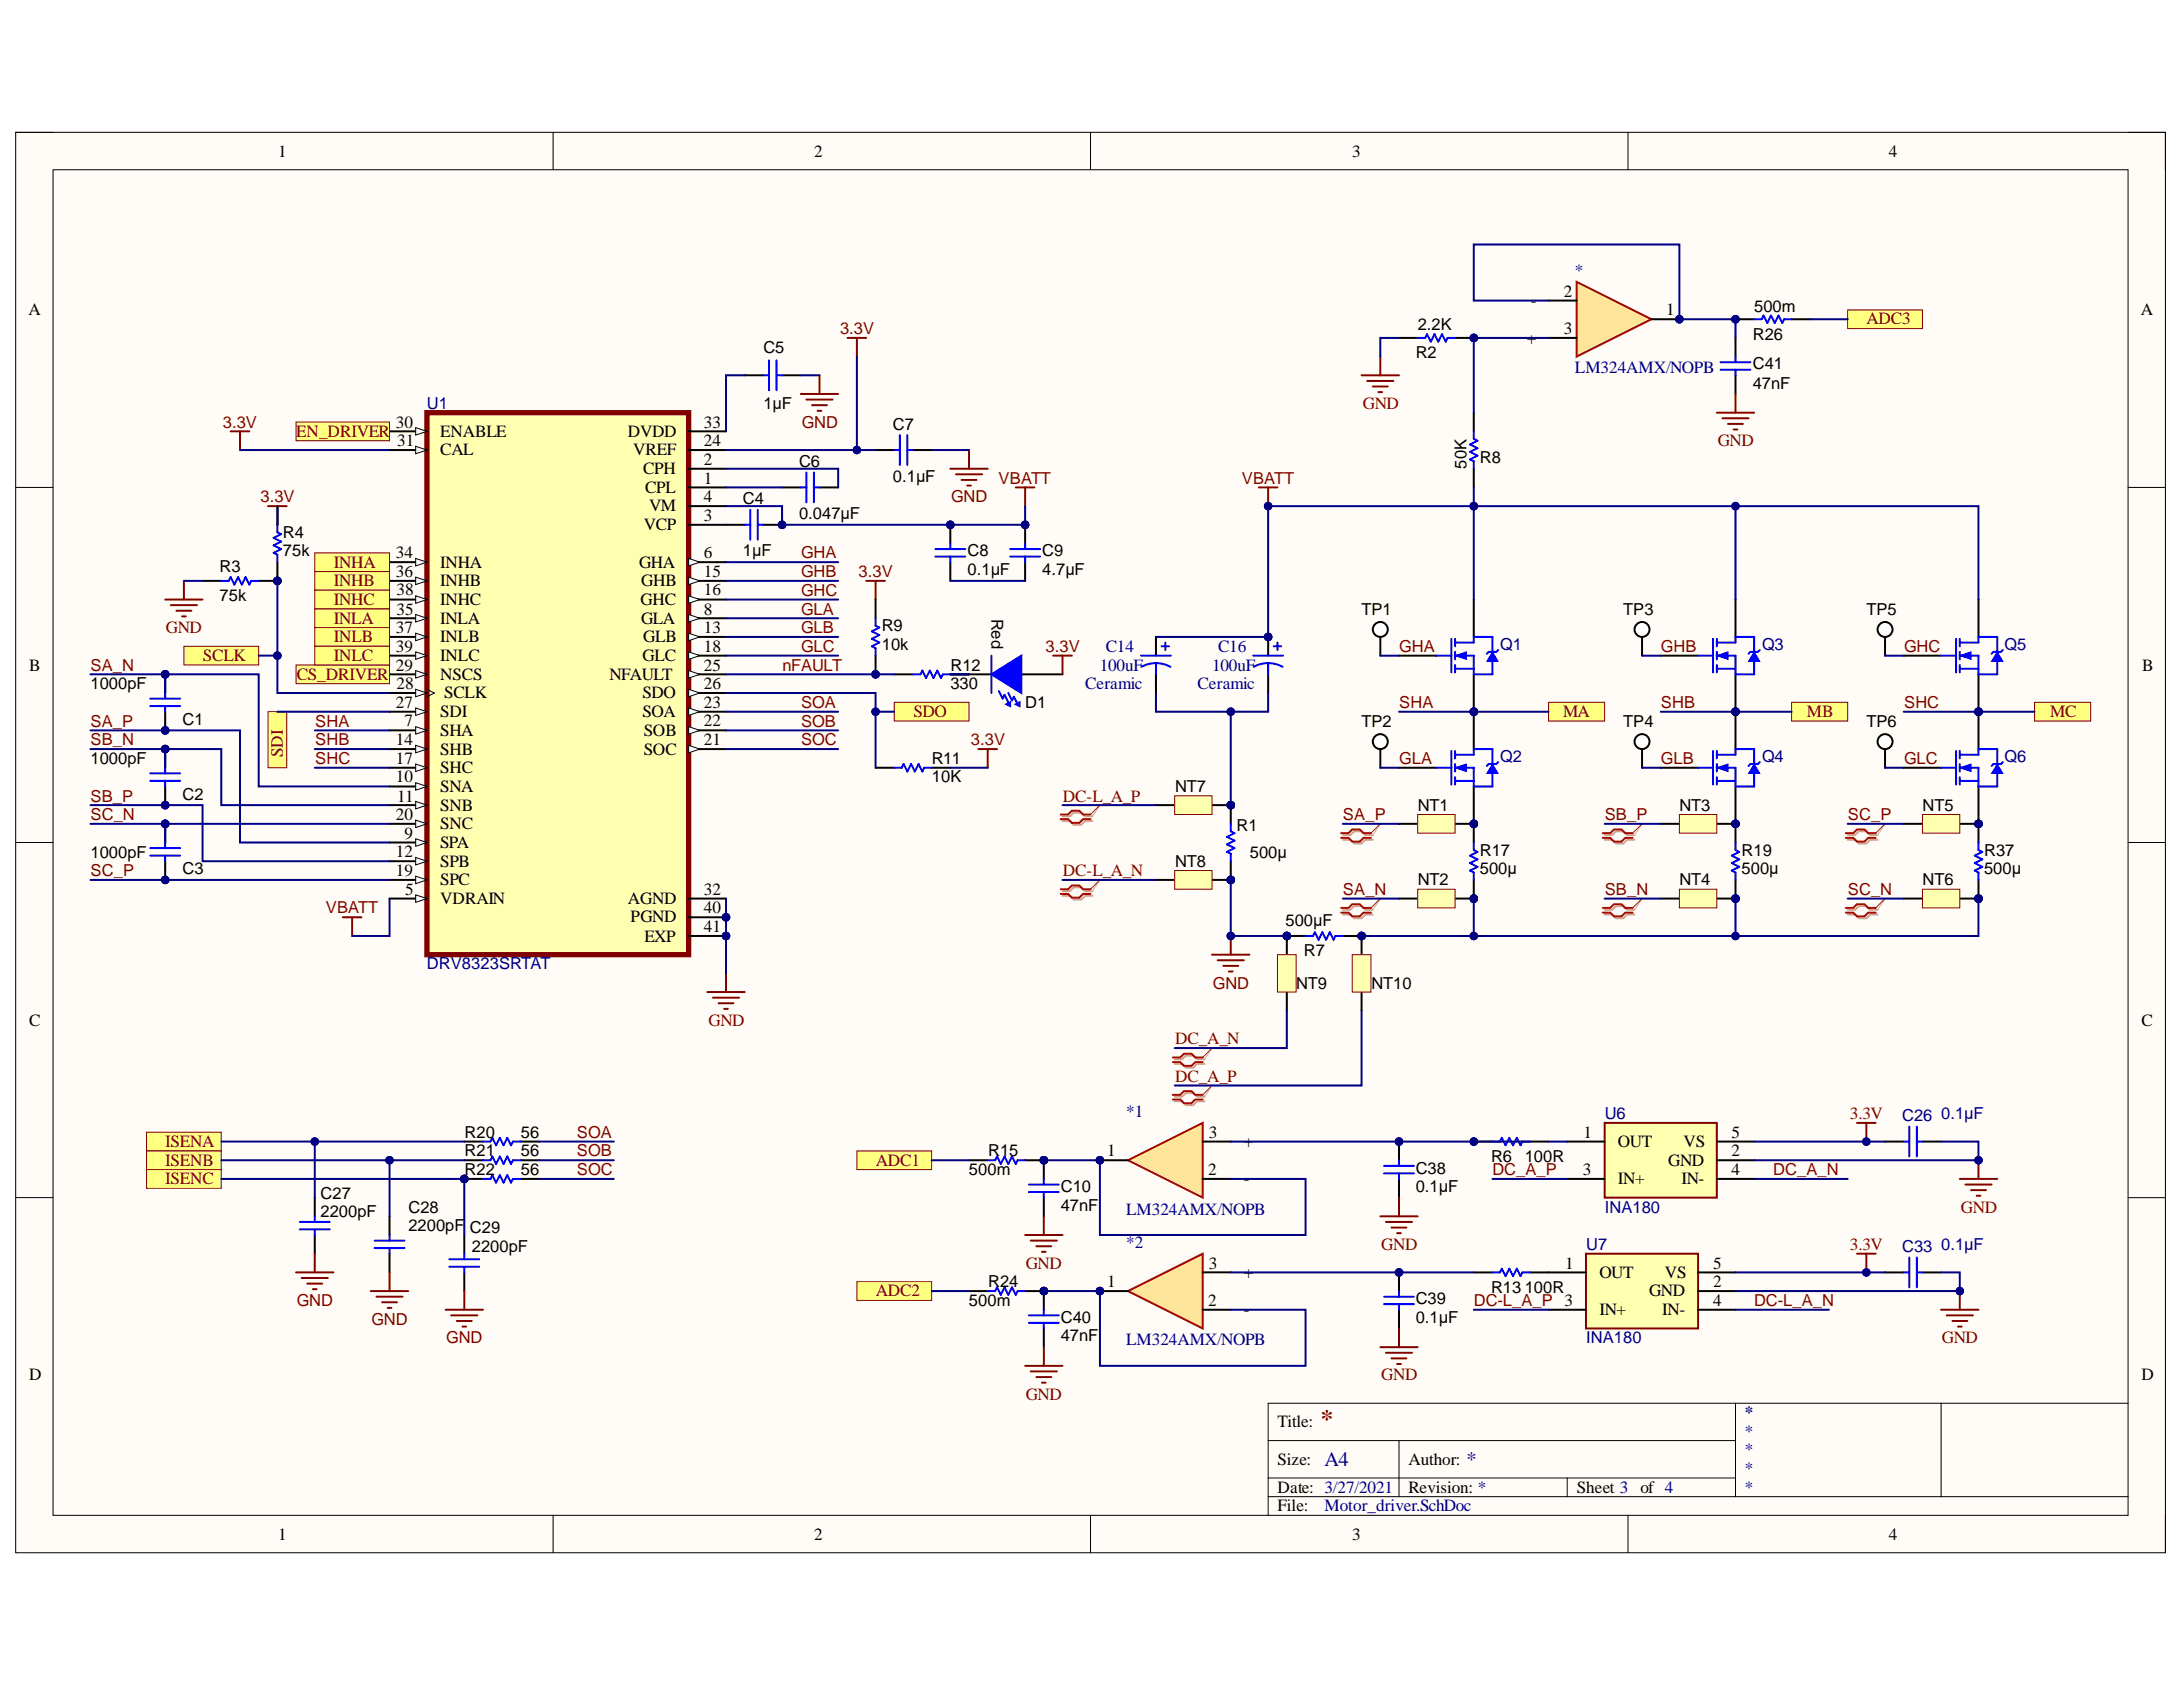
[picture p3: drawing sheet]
<svg xmlns="http://www.w3.org/2000/svg" width="279mm" height="216mm" viewBox="0 0 279 216" stroke-linecap="round" stroke-linejoin="round" font-family="sans-serif">
<defs><g id="words">
<text font-size="3.2" fill="#800000" x="169" y="182.7">*</text>
<g font-size="2.6" fill="#000080">
<text x="169.5" y="187.6">A4</text>
<text x="187.7" y="187.6">*</text>
</g>
<g font-size="2.2">
<text x="35.6" y="20">1</text>
<text x="104.2" y="20">2</text>
<text x="173.1" y="20">3</text>
<text x="241.8" y="20">4</text>
<text x="3.6" y="40.3">A</text>
<text x="195.9" y="39.2">-</text>
<text x="200.1" y="38">2</text>
<text x="213.3" y="40.3">1</text>
<text x="274" y="40.3">A</text>
<text x="195.4" y="44">+</text>
<text x="200.1" y="42.7">3</text>
<text x="50.7" y="54.7">30</text>
<text x="50.8" y="57.1">31</text>
<text x="56.3" y="55.9">ENABLE</text>
<text x="56.3" y="58.3">CAL</text>
<text x="80.4" y="55.9">DVDD</text>
<text x="81" y="58.3">VREF</text>
<text x="90.1" y="54.7">33</text>
<text x="90.1" y="57.1">24</text>
<text x="90.1" y="59.5">2</text>
<text x="82.3" y="60.7">CPH</text>
<text x="82.6" y="63.1">CPL</text>
<text x="83.1" y="65.5">VM</text>
<text x="90.1" y="61.9">1</text>
<text x="90.1" y="64.3">4</text>
<text x="50.7" y="71.5">34</text>
<text x="82.4" y="67.8">VCP</text>
<text x="90.1" y="66.6">3</text>
<text x="90.1" y="71.5">6</text>
<text x="50.7" y="73.8">36</text>
<text x="50.8" y="76.2">38</text>
<text x="56.3" y="72.6">INHA</text>
<text x="56.3" y="75">INHB</text>
<text x="56.3" y="77.5">INHC</text>
<text x="81.8" y="72.6">GHA</text>
<text x="82" y="77.5">GHC</text>
<text x="82.1" y="75">GHB</text>
<text x="90.1" y="73.8">15</text>
<text x="90.1" y="76.2">16</text>
<text x="50.7" y="81">37</text>
<text x="50.7" y="83.4">39</text>
<text x="50.8" y="78.6">35</text>
<text x="56.3" y="79.8">INLA</text>
<text x="56.3" y="82.2">INLB</text>
<text x="82.1" y="79.8">GLA</text>
<text x="82.3" y="82.2">GLB</text>
<text x="90.1" y="78.6">8</text>
<text x="90.1" y="81">13</text>
<text x="90.1" y="83.4">18</text>
<text x="3.7" y="85.8">B</text>
<text x="50.7" y="85.8">29</text>
<text x="50.8" y="88.2">28</text>
<text x="56.3" y="84.6">INLC</text>
<text x="56.3" y="87">NSCS</text>
<text x="56.8" y="89.4">SCLK</text>
<text x="78" y="87">NFAULT</text>
<text x="82.2" y="84.6">GLC</text>
<text x="82.2" y="89.4">SDO</text>
<text x="90.1" y="85.8">25</text>
<text x="90.1" y="88.2">26</text>
<text x="274.2" y="85.8">B</text>
<text x="50.7" y="90.6">27</text>
<text x="50.7" y="95.4">14</text>
<text x="51.8" y="92.9">7</text>
<text x="56.3" y="91.8">SDI</text>
<text x="56.3" y="94.2">SHA</text>
<text x="82.2" y="91.8">SOA</text>
<text x="82.4" y="94.2">SOB</text>
<text x="90.1" y="90.6">23</text>
<text x="90.1" y="92.9">22</text>
<text x="90.1" y="95.4">21</text>
<text x="50.7" y="97.8">17</text>
<text x="50.7" y="100.1">10</text>
<text x="56.3" y="96.6">SHB</text>
<text x="56.3" y="98.9">SHC</text>
<text x="56.3" y="101.3">SNA</text>
<text x="82.4" y="96.6">SOC</text>
<text x="50.7" y="104.9">20</text>
<text x="50.8" y="102.6">11</text>
<text x="51.8" y="107.3">9</text>
<text x="56.3" y="103.8">SNB</text>
<text x="56.3" y="106.1">SNC</text>
<text x="50.7" y="109.7">12</text>
<text x="50.7" y="112.1">19</text>
<text x="56.3" y="108.5">SPA</text>
<text x="56.3" y="111">SPB</text>
<text x="56.3" y="113.3">SPC</text>
<text x="51.9" y="114.5">5</text>
<text x="56.3" y="115.7">VDRAIN</text>
<text x="80.4" y="115.7">AGND</text>
<text x="80.7" y="118.1">PGND</text>
<text x="90.1" y="114.5">32</text>
<text x="90.1" y="116.9">40</text>
<text x="90.1" y="119.3">41</text>
<text x="82.5" y="120.5">EXP</text>
<text x="3.7" y="131.2">C</text>
<text x="274.1" y="131.2">C</text>
<text x="141.7" y="148">1</text>
<text x="154.7" y="145.6">3</text>
<text x="159.2" y="146.8">+</text>
<text x="202.7" y="145.6">1</text>
<text x="207.1" y="146.8">OUT</text>
<text x="213.5" y="149.2">GND</text>
<text x="215.5" y="146.8">VS</text>
<text x="221.6" y="148">2</text>
<text x="221.6" y="145.6">5</text>
<text x="154.6" y="150.4">2</text>
<text x="159.2" y="151.5">-</text>
<text x="202.6" y="150.4">3</text>
<text x="207.1" y="151.5">IN+</text>
<text x="215.2" y="151.5">IN-</text>
<text x="221.6" y="150.4">4</text>
<text x="141.7" y="164.7">1</text>
<text x="154.6" y="167.1">2</text>
<text x="154.7" y="162.4">3</text>
<text x="159.2" y="163.6">+</text>
<text x="200.3" y="162.4">1</text>
<text x="204.7" y="163.6">OUT</text>
<text x="211.1" y="165.9">GND</text>
<text x="213.1" y="163.6">VS</text>
<text x="219.3" y="164.7">2</text>
<text x="219.3" y="167.1">4</text>
<text x="219.3" y="162.4">5</text>
<text x="159.2" y="168.3">-</text>
<text x="204.7" y="168.3">IN+</text>
<text x="212.7" y="168.3">IN-</text>
<text x="3.7" y="176.7">D</text>
<text x="274.1" y="176.7">D</text>
<text x="163.5" y="182.7">Title:</text>
<text x="163.5" y="187.5">Size:</text>
<text x="163.5" y="191">Date: 3/27/2021</text>
<text x="180.3" y="187.5">Author:</text>
<text x="180.3" y="191">Revision: *</text>
<text x="201.8" y="191">Sheet 3 of 4</text>
<text x="35.6" y="197">1</text>
<text x="104.2" y="197">2</text>
<text x="163.5" y="193.4">File:</text>
<text x="173.1" y="197">3</text>
<text x="241.8" y="197">4</text>
</g>
<g font-size="2.2" fill="#000080">
<text x="201.6" y="35.4">*</text>
<text x="201.6" y="47.8">LM324AMX/NOPB</text>
<text x="141.5" y="83.4">C14</text>
<text x="155.9" y="83.4">C16</text>
<text x="138.9" y="88.2">Ceramic</text>
<text x="140.8" y="85.8">100uF</text>
<text x="153.3" y="88.2">Ceramic</text>
<text x="155.1" y="85.8">100uF</text>
<text x="144.1" y="143">*1</text>
<text x="144.1" y="155.4">LM324AMX/NOPB</text>
<text x="144.1" y="159.7">*2</text>
<text x="144.1" y="172.2">LM324AMX/NOPB</text>
<text x="223.3" y="181.5">*</text>
<text x="223.3" y="183.8">*</text>
<text x="223.3" y="186.2">*</text>
<text x="223.3" y="188.7">*</text>
<text x="223.3" y="191">*</text>
<text x="169.5" y="193.4">Motor_driver.SchDoc</text>
</g>
<g font-size="2.2" fill="#800000">
<text x="238.9" y="41.5">ADC3</text>
<text x="174.4" y="52.3">GND</text>
<text x="37.9" y="55.9">EN_DRIVER</text>
<text x="219.9" y="57.1">GND</text>
<text x="42.7" y="72.6">INHA</text>
<text x="42.7" y="75">INHB</text>
<text x="42.7" y="77.5">INHC</text>
<text x="21.2" y="81">GND</text>
<text x="42.7" y="79.8">INLA</text>
<text x="42.7" y="82.2">INLB</text>
<text x="26" y="84.6">SCLK</text>
<text x="38" y="87">CS_DRIVER</text>
<text x="42.7" y="84.6">INLC</text>
<text x="116.9" y="91.8">SDO</text>
<text x="200.1" y="91.8">MA</text>
<text x="231.3" y="91.8">MB</text>
<text x="262.4" y="91.8">MC</text>
<text x="36.2" y="96.9" transform="rotate(-90 36.2 96.9)">SDI</text>
<text x="136" y="102.6">DC-L_A_P</text>
<text x="136" y="112.1">DC-L_A_N</text>
<text x="90.7" y="131.2">GND</text>
<text x="150.4" y="133.6">DC_A_N</text>
<text x="150.4" y="138.4">DC_A_P</text>
<text x="236.8" y="143.2">3.3V</text>
<text x="21.1" y="146.8">ISENA</text>
<text x="21.1" y="149.2">ISENB</text>
<text x="112.1" y="149.2">ADC1</text>
<text x="21.1" y="151.5">ISENC</text>
<text x="251" y="155.2">GND</text>
<text x="176.8" y="159.9">GND</text>
<text x="236.8" y="159.9">3.3V</text>
<text x="112.1" y="165.9">ADC2</text>
<text x="131.3" y="162.4">GND</text>
<text x="248.5" y="171.9">GND</text>
<text x="131.3" y="179.1">GND</text>
<text x="176.8" y="176.7">GND</text>
</g>
<g font-size="2.1">
<text x="224.5" y="39.9">500m</text>
<text x="97.7" y="45.2">C5</text>
<text x="181.2" y="45.8">R2</text>
<text x="181.4" y="42.3">2.2K</text>
<text x="224.3" y="47.3">C41</text>
<text x="224.3" y="43.5">R26</text>
<text x="97.7" y="52.3">1µF</text>
<text x="224.3" y="49.7">47nF</text>
<text x="102.3" y="59.7">C6</text>
<text x="114.3" y="55">C7</text>
<text x="187.7" y="60" transform="rotate(-90 187.7 60)">50K</text>
<text x="189.4" y="59.3">R8</text>
<text x="95.1" y="64.5">C4</text>
<text x="114.3" y="61.6">0.1µF</text>
<text x="36.2" y="71.2">75k</text>
<text x="36.2" y="68.8">R4</text>
<text x="95.1" y="71.2">1µF</text>
<text x="102.3" y="66.5">0.047µF</text>
<text x="123.8" y="71.2">C8</text>
<text x="133.4" y="71.2">C9</text>
<text x="28.1" y="77">75k</text>
<text x="28.1" y="73.2">R3</text>
<text x="123.8" y="73.6">0.1µF</text>
<text x="133.4" y="73.6">4.7µF</text>
<text x="112.8" y="83.2">10k</text>
<text x="112.8" y="80.8">R9</text>
<text x="126.9" y="79.2" transform="rotate(90 126.9 79.2)">Red</text>
<text x="174.3" y="78.6">TP1</text>
<text x="207.8" y="78.6">TP3</text>
<text x="238.9" y="78.6">TP5</text>
<text x="11.6" y="88.2">1000pF</text>
<text x="121.6" y="88.2">330</text>
<text x="121.6" y="85.8">R12</text>
<text x="23.3" y="92.8">C1</text>
<text x="131.2" y="90.6">D1</text>
<text x="174.3" y="93">TP2</text>
<text x="207.8" y="93">TP4</text>
<text x="238.9" y="93">TP6</text>
<text x="11.6" y="97.8">1000pF</text>
<text x="119.3" y="100.1">10K</text>
<text x="119.3" y="97.8">R11</text>
<text x="150.4" y="101.4">NT7</text>
<text x="23.3" y="102.3">C2</text>
<text x="158.3" y="106.4">R1</text>
<text x="181.4" y="103.8">NT1</text>
<text x="214.9" y="103.8">NT3</text>
<text x="246.1" y="103.8">NT5</text>
<text x="11.6" y="109.8">1000pF</text>
<text x="23.3" y="111.9">C3</text>
<text x="150.4" y="111">NT8</text>
<text x="160" y="109.8">500µ</text>
<text x="181.4" y="113.3">NT2</text>
<text x="189.4" y="111.9">500µ</text>
<text x="189.4" y="109.5">R17</text>
<text x="214.9" y="113.3">NT4</text>
<text x="222.9" y="111.9">500µ</text>
<text x="222.9" y="109.5">R19</text>
<text x="246.1" y="113.3">NT6</text>
<text x="253.9" y="111.9">500µ</text>
<text x="253.9" y="109.5">R37</text>
<text x="164.5" y="118.6">500µF</text>
<text x="166.9" y="122.4">R7</text>
<text x="165.9" y="126.5">NT9</text>
<text x="175.5" y="126.5">NT10</text>
<text x="59.5" y="145.6">R20</text>
<text x="59.5" y="148">R21</text>
<text x="66.7" y="145.6">56</text>
<text x="66.7" y="148">56</text>
<text x="126.5" y="148">R15</text>
<text x="190.8" y="148.8">R6</text>
<text x="195.2" y="148.8">100R</text>
<text x="41" y="155.7">2200pF</text>
<text x="41" y="153.5">C27</text>
<text x="52.3" y="155.2">C28</text>
<text x="59.5" y="150.4">R22</text>
<text x="66.7" y="150.4">56</text>
<text x="124" y="150.4">500m</text>
<text x="135.8" y="154.9">47nF</text>
<text x="135.8" y="152.6">C10</text>
<text x="181.2" y="152.6">0.1µF</text>
<text x="181.2" y="150.2">C38</text>
<text x="52.3" y="157.5">2200pF</text>
<text x="60.1" y="157.8">C29</text>
<text x="60.4" y="160.2">2200pF</text>
<text x="124" y="167.1">500m</text>
<text x="126.5" y="164.7">R24</text>
<text x="181.2" y="166.9">C39</text>
<text x="190.8" y="165.5">R13</text>
<text x="195.2" y="165.5">100R</text>
<text x="135.8" y="171.7">47nF</text>
<text x="135.8" y="169.3">C40</text>
<text x="181.2" y="169.3">0.1µF</text>
</g>
<g font-size="2.1" fill="#800000">
<text x="107.5" y="42.8">3.3V</text>
<text x="28.5" y="54.7">3.3V</text>
<text x="102.6" y="54.7">GND</text>
<text x="33.3" y="64.3">3.3V</text>
<text x="121.7" y="64.3">GND</text>
<text x="127.8" y="61.9">VBATT</text>
<text x="158.9" y="61.9">VBATT</text>
<text x="102.5" y="71.5">GHA</text>
<text x="102.5" y="73.8">GHB</text>
<text x="102.5" y="76.3">GHC</text>
<text x="109.9" y="73.8">3.3V</text>
<text x="102.5" y="78.6">GLA</text>
<text x="102.5" y="81">GLB</text>
<text x="102.5" y="83.4">GLC</text>
<text x="133.8" y="83.4">3.3V</text>
<text x="179.1" y="83.4">GHA</text>
<text x="212.6" y="83.4">GHB</text>
<text x="243.7" y="83.4">GHC</text>
<text x="11.6" y="85.8">SA_N</text>
<text x="100.2" y="85.8">nFAULT</text>
<text x="11.6" y="95.4">SB_N</text>
<text x="11.6" y="93">SA_P</text>
<text x="40.3" y="93">SHA</text>
<text x="40.3" y="95.4">SHB</text>
<text x="102.5" y="90.6">SOA</text>
<text x="102.5" y="93">SOB</text>
<text x="102.5" y="95.4">SOC</text>
<text x="124.3" y="95.4">3.3V</text>
<text x="179.1" y="90.6">SHA</text>
<text x="212.6" y="90.6">SHB</text>
<text x="243.7" y="90.6">SHC</text>
<text x="40.3" y="97.8">SHC</text>
<text x="179.1" y="97.8">GLA</text>
<text x="212.6" y="97.8">GLB</text>
<text x="243.7" y="97.8">GLC</text>
<text x="11.6" y="104.9">SC_N</text>
<text x="11.6" y="102.6">SB_P</text>
<text x="171.9" y="104.9">SA_P</text>
<text x="205.4" y="104.9">SB_P</text>
<text x="236.5" y="104.9">SC_P</text>
<text x="11.6" y="112.1">SC_P</text>
<text x="41.7" y="116.9">VBATT</text>
<text x="171.9" y="114.5">SA_N</text>
<text x="205.4" y="114.5">SB_N</text>
<text x="236.5" y="114.5">SC_N</text>
<text x="155.2" y="126.5">GND</text>
<text x="73.8" y="148">SOB</text>
<text x="73.8" y="145.6">SOA</text>
<text x="73.8" y="150.4">SOC</text>
<text x="191" y="150.4">DC_A_P</text>
<text x="227" y="150.4">DC_A_N</text>
<text x="38" y="167.1">GND</text>
<text x="188.6" y="167.1">DC-L_A_P 3</text>
<text x="224.5" y="167.1">DC-L_A_N</text>
<text x="47.5" y="169.6">GND</text>
<text x="57.1" y="171.9">GND</text>
</g>
<g font-size="2.1" fill="#000080">
<text x="54.6" y="52.3">U1</text>
<text x="192" y="83.2">Q1</text>
<text x="225.5" y="83.2">Q3</text>
<text x="256.6" y="83.2">Q5</text>
<text x="192" y="97.5">Q2</text>
<text x="225.5" y="97.5">Q4</text>
<text x="256.6" y="97.5">Q6</text>
<text x="54.6" y="124.1">DRV8323SRTAT</text>
<text x="205.4" y="143.3">U6</text>
<text x="243.5" y="143.4">C26</text>
<text x="248.4" y="143.3">0.1µF</text>
<text x="205.4" y="155.2">INA180</text>
<text x="203" y="160">U7</text>
<text x="243.5" y="160.2">C33</text>
<text x="248.4" y="160">0.1µF</text>
<text x="203" y="171.9">INA180</text>
</g>
</g></defs>
<path d="M2 16.9h275.2v181.8h-275.2z" fill-rule="evenodd" fill="#fffcf8"/>
<path d="M2 16.9h275.2v181.8h-275.2z" fill="none" stroke="#000" stroke-width=".13"/>
<path d="M6.8 21.7h265.6v172.2h-265.6z" fill-rule="evenodd" fill="#fffcf8"/>
<g fill="none" stroke="#000" stroke-width=".13">
<path d="M2 16.9h4.8M70.8 16.9v4.8M139.6 16.9v4.8M208.4 16.9v4.8M272.4 16.9h4.8v4.8M6.8 21.7h265.6v172.2h-265.6zM2 62.4h4.8M272.4 62.4h4.8M2 107.8h4.8M272.4 107.8h4.8M2 153.3h4.8M272.4 153.3h4.8"/>
<path d="M222.1 179.6v11.9M248.4 179.6v11.9M272.4 179.6h-110.1v14.3M70.8 193.9v4.8M139.6 193.9v4.8M162.3 184.4h59.8M162.3 191.5h110.1M162.3 189.2h59.8M179.1 184.4v7.1M200.6 189.2v2.3M208.4 193.9v4.8M277.2 193.9v4.8"/>
</g>
<circle cx="188.6" cy="91.1" r=".48" fill="#000080"/>
<circle cx="188.6" cy="91.1" r=".48" fill="none" stroke="#000080" stroke-width=".13"/>
<path d="M188.6 76.7v4.8M179.1 83.9h4.7M188.6 86.3v4.8" fill="none" stroke="#000" stroke-width=".25"/>
<circle cx="188.6" cy="91.1" r=".48" fill="#000080"/>
<circle cx="188.6" cy="91.1" r=".48" fill="none" stroke="#000080" stroke-width=".13"/>
<path d="M183.8 83.9h2M185.8 81.8v4.3M186.2 82.2h2.4M186.2 83.9h2.4v2.4M186.2 85.6h2.4M186.2 81.8v.9M186.2 83.4v1M186.2 85.1v1" fill="none" stroke="#00f" stroke-width=".25"/>
<path d="M186.2 83.9l1.5-.5v1z" fill="#00f"/>
<path d="M186.2 83.9l1.5-.5v1z" fill="none" stroke="#00f" stroke-width=".13"/>
<path d="M188.6 82.2v-.7h2.4v1.9M191 84.6v1.7h-2.4" fill="none" stroke="#00f" stroke-width=".25"/>
<path d="M191 83.4l.7 1.2h-1.4z" fill="#00f"/>
<path d="M191 83.4l.7 1.2h-1.4z" fill="none" stroke="#00f" stroke-width=".13"/>
<path d="M191.7 83.2l-.2 .2h-1l-.2 .3" fill="none" stroke="#00f" stroke-width=".25"/>
<circle cx="188.6" cy="91.1" r=".48" fill="#000080"/>
<circle cx="188.6" cy="91.1" r=".48" fill="none" stroke="#000080" stroke-width=".13"/>
<circle cx="188.6" cy="105.4" r=".48" fill="#000080"/>
<circle cx="188.6" cy="105.4" r=".48" fill="none" stroke="#000080" stroke-width=".13"/>
<path d="M188.6 91.1v4.8" fill="none" stroke="#000" stroke-width=".25"/>
<circle cx="188.6" cy="91.1" r=".48" fill="#000080"/>
<circle cx="188.6" cy="91.1" r=".48" fill="none" stroke="#000080" stroke-width=".13"/>
<path d="M179.1 98.3h4.7M188.6 100.7v4.7" fill="none" stroke="#000" stroke-width=".25"/>
<circle cx="188.6" cy="105.4" r=".48" fill="#000080"/>
<circle cx="188.6" cy="105.4" r=".48" fill="none" stroke="#000080" stroke-width=".13"/>
<path d="M183.8 98.3h2M185.8 96.1v4.3M186.2 96.6h2.4M186.2 98.3h2.4v2.4M186.2 99.9h2.4M186.2 96.1v1M186.2 97.8v.9M186.2 99.5v.9" fill="none" stroke="#00f" stroke-width=".25"/>
<path d="M186.2 98.3l1.5-.5v.9z" fill="#00f"/>
<path d="M186.2 98.3l1.5-.5v.9z" fill="none" stroke="#00f" stroke-width=".13"/>
<path d="M188.6 96.6v-.7h2.4v1.9M191 99v1.7h-2.4" fill="none" stroke="#00f" stroke-width=".25"/>
<path d="M191 97.8l.7 1.2h-1.4z" fill="#00f"/>
<path d="M191 97.8l.7 1.2h-1.4z" fill="none" stroke="#00f" stroke-width=".13"/>
<path d="M191.7 97.5l-.2 .3h-1l-.2 .2" fill="none" stroke="#00f" stroke-width=".25"/>
<circle cx="222.1" cy="91.1" r=".48" fill="#000080"/>
<circle cx="222.1" cy="91.1" r=".48" fill="none" stroke="#000080" stroke-width=".13"/>
<path d="M222.1 76.7v4.8M212.6 83.9h4.7M222.1 86.3v4.8" fill="none" stroke="#000" stroke-width=".25"/>
<circle cx="222.1" cy="91.1" r=".48" fill="#000080"/>
<circle cx="222.1" cy="91.1" r=".48" fill="none" stroke="#000080" stroke-width=".13"/>
<path d="M217.3 83.9h1.9M219.2 81.8v4.3M219.7 82.2h2.4M219.7 83.9h2.4v2.4M219.7 85.6h2.4M219.7 81.8v.9M219.7 83.4v1M219.7 85.1v1" fill="none" stroke="#00f" stroke-width=".25"/>
<path d="M219.7 83.9l1.5-.5v1z" fill="#00f"/>
<path d="M219.7 83.9l1.5-.5v1z" fill="none" stroke="#00f" stroke-width=".13"/>
<path d="M222.1 82.2v-.7h2.4v1.9M224.5 84.6v1.7h-2.4" fill="none" stroke="#00f" stroke-width=".25"/>
<path d="M224.5 83.4l.7 1.2h-1.4z" fill="#00f"/>
<path d="M224.5 83.4l.7 1.2h-1.4z" fill="none" stroke="#00f" stroke-width=".13"/>
<path d="M225.2 83.2l-.2 .2h-1l-.2 .3" fill="none" stroke="#00f" stroke-width=".25"/>
<circle cx="222.1" cy="91.1" r=".48" fill="#000080"/>
<circle cx="222.1" cy="91.1" r=".48" fill="none" stroke="#000080" stroke-width=".13"/>
<circle cx="222.1" cy="105.4" r=".48" fill="#000080"/>
<circle cx="222.1" cy="105.4" r=".48" fill="none" stroke="#000080" stroke-width=".13"/>
<path d="M222.1 91.1v4.8" fill="none" stroke="#000" stroke-width=".25"/>
<circle cx="222.1" cy="91.1" r=".48" fill="#000080"/>
<circle cx="222.1" cy="91.1" r=".48" fill="none" stroke="#000080" stroke-width=".13"/>
<path d="M212.6 98.3h4.7M222.1 100.7v4.7" fill="none" stroke="#000" stroke-width=".25"/>
<circle cx="222.1" cy="105.4" r=".48" fill="#000080"/>
<circle cx="222.1" cy="105.4" r=".48" fill="none" stroke="#000080" stroke-width=".13"/>
<path d="M217.3 98.3h1.9M219.2 96.1v4.3M219.7 96.6h2.4M219.7 98.3h2.4v2.4M219.7 99.9h2.4M219.7 96.1v1M219.7 97.8v.9M219.7 99.5v.9" fill="none" stroke="#00f" stroke-width=".25"/>
<path d="M219.7 98.3l1.5-.5v.9z" fill="#00f"/>
<path d="M219.7 98.3l1.5-.5v.9z" fill="none" stroke="#00f" stroke-width=".13"/>
<path d="M222.1 96.6v-.7h2.4v1.9M224.5 99v1.7h-2.4" fill="none" stroke="#00f" stroke-width=".25"/>
<path d="M224.5 97.8l.7 1.2h-1.4z" fill="#00f"/>
<path d="M224.5 97.8l.7 1.2h-1.4z" fill="none" stroke="#00f" stroke-width=".13"/>
<path d="M225.2 97.5l-.2 .3h-1l-.2 .2" fill="none" stroke="#00f" stroke-width=".25"/>
<circle cx="253.2" cy="91.1" r=".48" fill="#000080"/>
<circle cx="253.2" cy="91.1" r=".48" fill="none" stroke="#000080" stroke-width=".13"/>
<path d="M253.2 76.7v4.8M243.7 83.9h4.7M253.2 86.3v4.8" fill="none" stroke="#000" stroke-width=".25"/>
<circle cx="253.2" cy="91.1" r=".48" fill="#000080"/>
<circle cx="253.2" cy="91.1" r=".48" fill="none" stroke="#000080" stroke-width=".13"/>
<path d="M248.4 83.9h2M250.4 81.8v4.3M250.8 82.2h2.4M250.8 83.9h2.4v2.4M250.8 85.6h2.4M250.8 81.8v.9M250.8 83.4v1M250.8 85.1v1" fill="none" stroke="#00f" stroke-width=".25"/>
<path d="M250.8 83.9l1.5-.5v1z" fill="#00f"/>
<path d="M250.8 83.9l1.5-.5v1z" fill="none" stroke="#00f" stroke-width=".13"/>
<path d="M253.2 82.2v-.7h2.4v1.9M255.6 84.6v1.7h-2.4" fill="none" stroke="#00f" stroke-width=".25"/>
<path d="M255.6 83.4l.7 1.2h-1.4z" fill="#00f"/>
<path d="M255.6 83.4l.7 1.2h-1.4z" fill="none" stroke="#00f" stroke-width=".13"/>
<path d="M256.3 83.2l-.2 .2h-1l-.2 .3" fill="none" stroke="#00f" stroke-width=".25"/>
<circle cx="253.2" cy="91.1" r=".48" fill="#000080"/>
<circle cx="253.2" cy="91.1" r=".48" fill="none" stroke="#000080" stroke-width=".13"/>
<circle cx="253.2" cy="105.4" r=".48" fill="#000080"/>
<circle cx="253.2" cy="105.4" r=".48" fill="none" stroke="#000080" stroke-width=".13"/>
<path d="M253.2 91.1v4.8" fill="none" stroke="#000" stroke-width=".25"/>
<circle cx="253.2" cy="91.1" r=".48" fill="#000080"/>
<circle cx="253.2" cy="91.1" r=".48" fill="none" stroke="#000080" stroke-width=".13"/>
<path d="M243.7 98.3h4.7M253.2 100.7v4.7" fill="none" stroke="#000" stroke-width=".25"/>
<circle cx="253.2" cy="105.4" r=".48" fill="#000080"/>
<circle cx="253.2" cy="105.4" r=".48" fill="none" stroke="#000080" stroke-width=".13"/>
<path d="M248.4 98.3h2M250.4 96.1v4.3M250.8 96.6h2.4M250.8 98.3h2.4v2.4M250.8 99.9h2.4M250.8 96.1v1M250.8 97.8v.9M250.8 99.5v.9" fill="none" stroke="#00f" stroke-width=".25"/>
<path d="M250.8 98.3l1.5-.5v.9z" fill="#00f"/>
<path d="M250.8 98.3l1.5-.5v.9z" fill="none" stroke="#00f" stroke-width=".13"/>
<path d="M253.2 96.6v-.7h2.4v1.9M255.6 99v1.7h-2.4" fill="none" stroke="#00f" stroke-width=".25"/>
<path d="M255.6 97.8l.7 1.2h-1.4z" fill="#00f"/>
<path d="M255.6 97.8l.7 1.2h-1.4z" fill="none" stroke="#00f" stroke-width=".13"/>
<path d="M256.3 97.5l-.2 .3h-1l-.2 .2" fill="none" stroke="#00f" stroke-width=".25"/>
<path d="M161.1 62.4h2.4M162.3 62.4v2.4" fill="none" stroke="#800000" stroke-width=".25"/>
<circle cx="162.3" cy="64.8" r=".48" fill="#000080"/>
<circle cx="162.3" cy="64.8" r=".48" fill="none" stroke="#000080" stroke-width=".13"/>
<path d="M198.2 89.9h7.2v2.4h-7.2z" fill-rule="evenodd" fill="#ffff80"/>
<path d="M198.2 89.9h7.2v2.4h-7.2z" fill="none" stroke="#800000" stroke-width=".13"/>
<path d="M229.3 89.9h7.2v2.4h-7.2z" fill-rule="evenodd" fill="#ffff80"/>
<path d="M229.3 89.9h7.2v2.4h-7.2z" fill="none" stroke="#800000" stroke-width=".13"/>
<path d="M260.4 89.9h7.2v2.4h-7.2z" fill-rule="evenodd" fill="#ffff80"/>
<path d="M260.4 89.9h7.2v2.4h-7.2z" fill="none" stroke="#800000" stroke-width=".13"/>
<path d="M157.5 119.8v2.4M155.1 122.2h4.8M155.8 122.9h3.4M156.6 123.6h1.9M157.3 124.3h.5" fill="none" stroke="#800000" stroke-width=".25"/>
<circle cx="157.5" cy="119.8" r=".48" fill="#000080"/>
<circle cx="157.5" cy="119.8" r=".48" fill="none" stroke="#000080" stroke-width=".13"/>
<path d="M174.3 48h4.8M175 48.8h3.3M175.7 49.5h1.9M176.4 50.2h.5M176.7 45.6v2.4" fill="none" stroke="#800000" stroke-width=".25"/>
<circle cx="188.6" cy="105.4" r=".48" fill="#000080"/>
<circle cx="188.6" cy="105.4" r=".48" fill="none" stroke="#000080" stroke-width=".13"/>
<circle cx="188.6" cy="115" r=".48" fill="#000080"/>
<circle cx="188.6" cy="115" r=".48" fill="none" stroke="#000080" stroke-width=".13"/>
<path d="M188.6 105.4v2.4" fill="none" stroke="#000" stroke-width=".25"/>
<circle cx="188.6" cy="105.4" r=".48" fill="#000080"/>
<circle cx="188.6" cy="105.4" r=".48" fill="none" stroke="#000080" stroke-width=".13"/>
<path d="M188.6 112.6v2.4" fill="none" stroke="#000" stroke-width=".25"/>
<circle cx="188.6" cy="115" r=".48" fill="#000080"/>
<circle cx="188.6" cy="115" r=".48" fill="none" stroke="#000080" stroke-width=".13"/>
<path d="M188.6 107.8v1l.5 .2-.9 .5 .9 .5-.9 .5 .9 .4-.9 .5 .4 .3v.9" fill="none" stroke="#00f" stroke-width=".25"/>
<circle cx="222.1" cy="105.4" r=".48" fill="#000080"/>
<circle cx="222.1" cy="105.4" r=".48" fill="none" stroke="#000080" stroke-width=".13"/>
<circle cx="222.1" cy="115" r=".48" fill="#000080"/>
<circle cx="222.1" cy="115" r=".48" fill="none" stroke="#000080" stroke-width=".13"/>
<path d="M222.1 105.4v2.4" fill="none" stroke="#000" stroke-width=".25"/>
<circle cx="222.1" cy="105.4" r=".48" fill="#000080"/>
<circle cx="222.1" cy="105.4" r=".48" fill="none" stroke="#000080" stroke-width=".13"/>
<path d="M222.1 112.6v2.4" fill="none" stroke="#000" stroke-width=".25"/>
<circle cx="222.1" cy="115" r=".48" fill="#000080"/>
<circle cx="222.1" cy="115" r=".48" fill="none" stroke="#000080" stroke-width=".13"/>
<path d="M222.1 107.8v1l.5 .2-1 .5 1 .5-1 .5 1 .4-1 .5 .5 .3v.9" fill="none" stroke="#00f" stroke-width=".25"/>
<circle cx="253.2" cy="105.4" r=".48" fill="#000080"/>
<circle cx="253.2" cy="105.4" r=".48" fill="none" stroke="#000080" stroke-width=".13"/>
<circle cx="253.2" cy="115" r=".48" fill="#000080"/>
<circle cx="253.2" cy="115" r=".48" fill="none" stroke="#000080" stroke-width=".13"/>
<path d="M253.2 105.4v2.4" fill="none" stroke="#000" stroke-width=".25"/>
<circle cx="253.2" cy="105.4" r=".48" fill="#000080"/>
<circle cx="253.2" cy="105.4" r=".48" fill="none" stroke="#000080" stroke-width=".13"/>
<path d="M253.2 112.6v2.4" fill="none" stroke="#000" stroke-width=".25"/>
<circle cx="253.2" cy="115" r=".48" fill="#000080"/>
<circle cx="253.2" cy="115" r=".48" fill="none" stroke="#000080" stroke-width=".13"/>
<path d="M253.2 107.8v1l.5 .2-1 .5 1 .5-1 .5 1 .4-1 .5 .5 .3v.9" fill="none" stroke="#00f" stroke-width=".25"/>
<circle cx="188.6" cy="115" r=".48" fill="#000080"/>
<circle cx="188.6" cy="115" r=".48" fill="none" stroke="#000080" stroke-width=".13"/>
<path d="M179.1 115h2.3M186.2 115h2.4" fill="none" stroke="#000" stroke-width=".25"/>
<circle cx="188.6" cy="115" r=".48" fill="#000080"/>
<circle cx="188.6" cy="115" r=".48" fill="none" stroke="#000080" stroke-width=".13"/>
<path d="M181.4 113.8h4.8v2.4h-4.8z" fill-rule="evenodd" fill="#ffffb0"/>
<path d="M181.4 113.8h4.8v2.4h-4.8z" fill="none" stroke="#800000" stroke-width=".13"/>
<circle cx="188.6" cy="105.4" r=".48" fill="#000080"/>
<circle cx="188.6" cy="105.4" r=".48" fill="none" stroke="#000080" stroke-width=".13"/>
<path d="M179.1 105.4h2.3M186.2 105.4h2.4" fill="none" stroke="#000" stroke-width=".25"/>
<circle cx="188.6" cy="105.4" r=".48" fill="#000080"/>
<circle cx="188.6" cy="105.4" r=".48" fill="none" stroke="#000080" stroke-width=".13"/>
<path d="M181.4 104.2h4.8v2.4h-4.8z" fill-rule="evenodd" fill="#ffffb0"/>
<path d="M181.4 104.2h4.8v2.4h-4.8z" fill="none" stroke="#800000" stroke-width=".13"/>
<circle cx="222.1" cy="115" r=".48" fill="#000080"/>
<circle cx="222.1" cy="115" r=".48" fill="none" stroke="#000080" stroke-width=".13"/>
<path d="M212.6 115h2.3M219.7 115h2.4" fill="none" stroke="#000" stroke-width=".25"/>
<circle cx="222.1" cy="115" r=".48" fill="#000080"/>
<circle cx="222.1" cy="115" r=".48" fill="none" stroke="#000080" stroke-width=".13"/>
<path d="M214.9 113.8h4.8v2.4h-4.8z" fill-rule="evenodd" fill="#ffffb0"/>
<path d="M214.9 113.8h4.8v2.4h-4.8z" fill="none" stroke="#800000" stroke-width=".13"/>
<circle cx="222.1" cy="105.4" r=".48" fill="#000080"/>
<circle cx="222.1" cy="105.4" r=".48" fill="none" stroke="#000080" stroke-width=".13"/>
<path d="M212.6 105.4h2.3M219.7 105.4h2.4" fill="none" stroke="#000" stroke-width=".25"/>
<circle cx="222.1" cy="105.4" r=".48" fill="#000080"/>
<circle cx="222.1" cy="105.4" r=".48" fill="none" stroke="#000080" stroke-width=".13"/>
<path d="M214.9 104.2h4.8v2.4h-4.8z" fill-rule="evenodd" fill="#ffffb0"/>
<path d="M214.9 104.2h4.8v2.4h-4.8z" fill="none" stroke="#800000" stroke-width=".13"/>
<circle cx="253.2" cy="115" r=".48" fill="#000080"/>
<circle cx="253.2" cy="115" r=".48" fill="none" stroke="#000080" stroke-width=".13"/>
<path d="M243.7 115h2.4M250.8 115h2.4" fill="none" stroke="#000" stroke-width=".25"/>
<circle cx="253.2" cy="115" r=".48" fill="#000080"/>
<circle cx="253.2" cy="115" r=".48" fill="none" stroke="#000080" stroke-width=".13"/>
<path d="M246.1 113.8h4.7v2.4h-4.7z" fill-rule="evenodd" fill="#ffffb0"/>
<path d="M246.1 113.8h4.7v2.4h-4.7z" fill="none" stroke="#800000" stroke-width=".13"/>
<circle cx="253.2" cy="105.4" r=".48" fill="#000080"/>
<circle cx="253.2" cy="105.4" r=".48" fill="none" stroke="#000080" stroke-width=".13"/>
<path d="M243.7 105.4h2.4M250.8 105.4h2.4" fill="none" stroke="#000" stroke-width=".25"/>
<circle cx="253.2" cy="105.4" r=".48" fill="#000080"/>
<circle cx="253.2" cy="105.4" r=".48" fill="none" stroke="#000080" stroke-width=".13"/>
<path d="M246.1 104.2h4.7v2.4h-4.7z" fill-rule="evenodd" fill="#ffffb0"/>
<path d="M246.1 104.2h4.7v2.4h-4.7z" fill="none" stroke="#800000" stroke-width=".13"/>
<path d="M40.3 153.3v2.4M40.3 158.1v2.3M59.4 146.1h2.4M59.4 148.5h2.4M66.6 146.1h2.4M66.6 148.5h2.4" fill="none" stroke="#000" stroke-width=".25"/>
<path d="M38.4 156.4h3.8M38.4 157.3h3.8M40.3 155.7v.7M40.3 157.3v.8M61.8 146.1h1l.2-.5 .5 1 .5-1 .4 1 .5-1 .5 1 .2-.5h1M61.8 148.5h1l.2-.5 .5 1 .5-1 .4 1 .5-1 .5 1 .2-.5h1" fill="none" stroke="#00f" stroke-width=".25"/>
<circle cx="59.4" cy="150.9" r=".48" fill="#000080"/>
<circle cx="59.4" cy="150.9" r=".48" fill="none" stroke="#000080" stroke-width=".13"/>
<path d="M59.4 150.9h2.4M66.6 150.9h2.4" fill="none" stroke="#000" stroke-width=".25"/>
<circle cx="59.4" cy="150.9" r=".48" fill="#000080"/>
<circle cx="59.4" cy="150.9" r=".48" fill="none" stroke="#000080" stroke-width=".13"/>
<path d="M47.9 159.7h3.9M47.9 158.8h3.9M49.9 158.1v.7M49.9 159.7v.7M61.8 150.9h1l.2-.5 .5 1 .5-1 .4 1 .5-1 .5 1 .2-.5h1M57.5 161.2h3.8M57.5 162.1h3.8M59.4 160.4v.8M59.4 162.1v.7" fill="none" stroke="#00f" stroke-width=".25"/>
<path d="M49.9 155.7v2.4M59.4 158.1v2.3M49.9 160.4v2.4M59.4 162.8v2.4" fill="none" stroke="#000" stroke-width=".25"/>
<g fill="none" stroke="#800000" stroke-width=".25">
<path d="M37.9 162.8h4.8M38.6 163.6h3.4M39.3 164.3h1.9M40 165h.5M40.3 160.4v2.4M47.5 165.2h4.7M48.2 165.9h3.3M48.9 166.7h1.9M49.6 167.4h.5M49.9 162.8v2.4M57 167.6h4.8M57.7 168.3h3.4"/>
<path d="M58.5 169.1h1.9M59.2 169.8h.5M59.4 165.2v2.4"/>
</g>
<circle cx="157.5" cy="112.6" r=".48" fill="#000080"/>
<circle cx="157.5" cy="112.6" r=".48" fill="none" stroke="#000080" stroke-width=".13"/>
<circle cx="157.5" cy="103" r=".48" fill="#000080"/>
<circle cx="157.5" cy="103" r=".48" fill="none" stroke="#000080" stroke-width=".13"/>
<path d="M157.5 110.2v2.4" fill="none" stroke="#000" stroke-width=".25"/>
<circle cx="157.5" cy="112.6" r=".48" fill="#000080"/>
<circle cx="157.5" cy="112.6" r=".48" fill="none" stroke="#000080" stroke-width=".13"/>
<path d="M157.5 103v2.4" fill="none" stroke="#000" stroke-width=".25"/>
<circle cx="157.5" cy="103" r=".48" fill="#000080"/>
<circle cx="157.5" cy="103" r=".48" fill="none" stroke="#000080" stroke-width=".13"/>
<path d="M157.5 105.4v1l.5 .2-1 .5 1 .5-1 .5 1 .4-1 .5 .5 .3v.9" fill="none" stroke="#00f" stroke-width=".25"/>
<circle cx="164.7" cy="119.8" r=".48" fill="#000080"/>
<circle cx="164.7" cy="119.8" r=".48" fill="none" stroke="#000080" stroke-width=".13"/>
<circle cx="174.3" cy="119.8" r=".48" fill="#000080"/>
<circle cx="174.3" cy="119.8" r=".48" fill="none" stroke="#000080" stroke-width=".13"/>
<path d="M164.7 119.8h2.4" fill="none" stroke="#000" stroke-width=".25"/>
<circle cx="164.7" cy="119.8" r=".48" fill="#000080"/>
<circle cx="164.7" cy="119.8" r=".48" fill="none" stroke="#000080" stroke-width=".13"/>
<path d="M171.9 119.8h2.4" fill="none" stroke="#000" stroke-width=".25"/>
<circle cx="174.3" cy="119.8" r=".48" fill="#000080"/>
<circle cx="174.3" cy="119.8" r=".48" fill="none" stroke="#000080" stroke-width=".13"/>
<path d="M167.1 119.8h1l.2-.5 .5 1 .4-1 .5 1 .5-1 .5 1 .2-.5h1" fill="none" stroke="#00f" stroke-width=".25"/>
<circle cx="188.6" cy="43.2" r=".48" fill="#000080"/>
<circle cx="188.6" cy="43.2" r=".48" fill="none" stroke="#000080" stroke-width=".13"/>
<path d="M179.1 43.2h2.3M186.2 43.2h2.4" fill="none" stroke="#000" stroke-width=".25"/>
<circle cx="188.6" cy="43.2" r=".48" fill="#000080"/>
<circle cx="188.6" cy="43.2" r=".48" fill="none" stroke="#000080" stroke-width=".13"/>
<path d="M181.4 43.2h1l.2-.4 .5 .9 .5-.9 .5 .9 .5-.9 .4 .9 .3-.5h.9M188.6 55.2v1l.5 .2-.9 .5 .9 .5-.9 .4 .9 .5-.9 .5 .4 .2v1" fill="none" stroke="#00f" stroke-width=".25"/>
<path d="M188.6 52.8v2.4M188.6 60v2.4" fill="none" stroke="#000" stroke-width=".25"/>
<circle cx="92.9" cy="117.4" r=".48" fill="#000080"/>
<circle cx="92.9" cy="117.4" r=".48" fill="none" stroke="#000080" stroke-width=".13"/>
<circle cx="92.9" cy="119.8" r=".48" fill="#000080"/>
<circle cx="92.9" cy="119.8" r=".48" fill="none" stroke="#000080" stroke-width=".13"/>
<path d="M54.6 52.8h33.5v69.4h-33.5z" fill-rule="evenodd" fill="#ffffb0"/>
<path d="M54.6 52.8h33.5v69.4h-33.5z" fill="none" stroke="#800000" stroke-width=".68"/>
<path d="M49.9 55.2h4.7" fill="none" stroke="#000" stroke-width=".25"/>
<path d="M53.2 54.7l1.4 .5-1.4 .5z" fill="#f8fcff"/>
<path d="M53.2 54.7l1.4 .5-1.4 .5z" fill="none" stroke="#000" stroke-width=".13"/>
<path d="M49.9 57.6h4.7" fill="none" stroke="#000" stroke-width=".25"/>
<path d="M53.2 57.1l1.4 .5-1.4 .5z" fill="#f8fcff"/>
<path d="M53.2 57.1l1.4 .5-1.4 .5z" fill="none" stroke="#000" stroke-width=".13"/>
<path d="M49.9 71.9h4.7" fill="none" stroke="#000" stroke-width=".25"/>
<path d="M53.2 71.5l1.4 .4-1.4 .5z" fill="#f8fcff"/>
<path d="M53.2 71.5l1.4 .4-1.4 .5z" fill="none" stroke="#000" stroke-width=".13"/>
<path d="M49.9 74.3h4.7" fill="none" stroke="#000" stroke-width=".25"/>
<path d="M53.2 73.9l1.4 .4-1.4 .5z" fill="#f8fcff"/>
<path d="M53.2 73.9l1.4 .4-1.4 .5z" fill="none" stroke="#000" stroke-width=".13"/>
<path d="M49.9 76.7h4.7" fill="none" stroke="#000" stroke-width=".25"/>
<path d="M53.2 76.3l1.4 .4-1.4 .5z" fill="#f8fcff"/>
<path d="M53.2 76.3l1.4 .4-1.4 .5z" fill="none" stroke="#000" stroke-width=".13"/>
<path d="M49.9 79.1h4.7" fill="none" stroke="#000" stroke-width=".25"/>
<path d="M53.2 78.6l1.4 .5-1.4 .5z" fill="#f8fcff"/>
<path d="M53.2 78.6l1.4 .5-1.4 .5z" fill="none" stroke="#000" stroke-width=".13"/>
<path d="M49.9 81.5h4.7" fill="none" stroke="#000" stroke-width=".25"/>
<path d="M53.2 81l1.4 .5-1.4 .5z" fill="#f8fcff"/>
<path d="M53.2 81l1.4 .5-1.4 .5z" fill="none" stroke="#000" stroke-width=".13"/>
<path d="M49.9 83.9h4.7" fill="none" stroke="#000" stroke-width=".25"/>
<path d="M53.2 83.4l1.4 .5-1.4 .5z" fill="#f8fcff"/>
<path d="M53.2 83.4l1.4 .5-1.4 .5z" fill="none" stroke="#000" stroke-width=".13"/>
<path d="M49.9 86.3h4.7" fill="none" stroke="#000" stroke-width=".25"/>
<path d="M53.2 85.8l1.4 .5-1.4 .5z" fill="#f8fcff"/>
<path d="M53.2 85.8l1.4 .5-1.4 .5z" fill="none" stroke="#000" stroke-width=".13"/>
<path d="M49.9 88.7h4.7" fill="none" stroke="#000" stroke-width=".25"/>
<path d="M53.2 88.2l1.4 .5-1.4 .5z" fill="#f8fcff"/>
<path d="M53.2 88.2l1.4 .5-1.4 .5zM54.6 88.2l1 .5-1 .5" fill="none" stroke="#000" stroke-width=".13"/>
<path d="M49.9 91.1h4.7" fill="none" stroke="#000" stroke-width=".25"/>
<path d="M53.2 90.6l1.4 .5-1.4 .5z" fill="#f8fcff"/>
<path d="M53.2 90.6l1.4 .5-1.4 .5z" fill="none" stroke="#000" stroke-width=".13"/>
<path d="M49.9 93.5h4.7" fill="none" stroke="#000" stroke-width=".25"/>
<path d="M53.2 93l1.4 .5-1.4 .5z" fill="#f8fcff"/>
<path d="M53.2 93l1.4 .5-1.4 .5z" fill="none" stroke="#000" stroke-width=".13"/>
<path d="M49.9 95.9h4.7" fill="none" stroke="#000" stroke-width=".25"/>
<path d="M53.2 95.4l1.4 .5-1.4 .4z" fill="#f8fcff"/>
<path d="M53.2 95.4l1.4 .5-1.4 .4z" fill="none" stroke="#000" stroke-width=".13"/>
<path d="M49.9 98.3h4.7" fill="none" stroke="#000" stroke-width=".25"/>
<path d="M53.2 97.8l1.4 .5-1.4 .4z" fill="#f8fcff"/>
<path d="M53.2 97.8l1.4 .5-1.4 .4z" fill="none" stroke="#000" stroke-width=".13"/>
<path d="M49.9 100.7h4.7" fill="none" stroke="#000" stroke-width=".25"/>
<path d="M53.2 100.2l1.4 .5-1.4 .4z" fill="#f8fcff"/>
<path d="M53.2 100.2l1.4 .5-1.4 .4z" fill="none" stroke="#000" stroke-width=".13"/>
<path d="M49.9 103h4.7" fill="none" stroke="#000" stroke-width=".25"/>
<path d="M53.2 102.6l1.4 .4-1.4 .5z" fill="#f8fcff"/>
<path d="M53.2 102.6l1.4 .4-1.4 .5z" fill="none" stroke="#000" stroke-width=".13"/>
<path d="M49.9 105.4h4.7" fill="none" stroke="#000" stroke-width=".25"/>
<path d="M53.2 105l1.4 .4-1.4 .5z" fill="#f8fcff"/>
<path d="M53.2 105l1.4 .4-1.4 .5z" fill="none" stroke="#000" stroke-width=".13"/>
<path d="M49.9 107.8h4.7" fill="none" stroke="#000" stroke-width=".25"/>
<path d="M53.2 107.3l1.4 .5-1.4 .5z" fill="#f8fcff"/>
<path d="M53.2 107.3l1.4 .5-1.4 .5z" fill="none" stroke="#000" stroke-width=".13"/>
<path d="M49.9 110.2h4.7" fill="none" stroke="#000" stroke-width=".25"/>
<path d="M53.2 109.7l1.4 .5-1.4 .5z" fill="#f8fcff"/>
<path d="M53.2 109.7l1.4 .5-1.4 .5z" fill="none" stroke="#000" stroke-width=".13"/>
<path d="M49.9 112.6h4.7" fill="none" stroke="#000" stroke-width=".25"/>
<path d="M53.2 112.1l1.4 .5-1.4 .5z" fill="#f8fcff"/>
<path d="M53.2 112.1l1.4 .5-1.4 .5z" fill="none" stroke="#000" stroke-width=".13"/>
<path d="M49.9 115h4.7" fill="none" stroke="#000" stroke-width=".25"/>
<path d="M53.2 114.5l1.4 .5-1.4 .5z" fill="#f8fcff"/>
<path d="M53.2 114.5l1.4 .5-1.4 .5z" fill="none" stroke="#000" stroke-width=".13"/>
<path d="M88.1 55.2h4.8M88.1 57.6h4.8M88.1 60h4.8M88.1 62.4h4.8M88.1 64.8h4.8M88.1 67.2h4.8M88.1 71.9h4.8" fill="none" stroke="#000" stroke-width=".25"/>
<path d="M88.1 71.5l1.5 .4-1.5 .5z" fill="#f8fcff"/>
<path d="M88.1 71.5l1.5 .4-1.5 .5z" fill="none" stroke="#000" stroke-width=".13"/>
<path d="M88.1 74.3h4.8" fill="none" stroke="#000" stroke-width=".25"/>
<path d="M88.1 73.9l1.5 .4-1.5 .5z" fill="#f8fcff"/>
<path d="M88.1 73.9l1.5 .4-1.5 .5z" fill="none" stroke="#000" stroke-width=".13"/>
<path d="M88.1 76.7h4.8" fill="none" stroke="#000" stroke-width=".25"/>
<path d="M88.1 76.3l1.5 .4-1.5 .5z" fill="#f8fcff"/>
<path d="M88.1 76.3l1.5 .4-1.5 .5z" fill="none" stroke="#000" stroke-width=".13"/>
<path d="M88.1 79.1h4.8" fill="none" stroke="#000" stroke-width=".25"/>
<path d="M88.1 78.6l1.5 .5-1.5 .5z" fill="#f8fcff"/>
<path d="M88.1 78.6l1.5 .5-1.5 .5z" fill="none" stroke="#000" stroke-width=".13"/>
<path d="M88.1 81.5h4.8" fill="none" stroke="#000" stroke-width=".25"/>
<path d="M88.1 81l1.5 .5-1.5 .5z" fill="#f8fcff"/>
<path d="M88.1 81l1.5 .5-1.5 .5z" fill="none" stroke="#000" stroke-width=".13"/>
<path d="M88.1 83.9h4.8" fill="none" stroke="#000" stroke-width=".25"/>
<path d="M88.1 83.4l1.5 .5-1.5 .5z" fill="#f8fcff"/>
<path d="M88.1 83.4l1.5 .5-1.5 .5z" fill="none" stroke="#000" stroke-width=".13"/>
<path d="M88.1 86.3h4.8" fill="none" stroke="#000" stroke-width=".25"/>
<path d="M88.1 85.8l1.5 .5-1.5 .5z" fill="#f8fcff"/>
<path d="M88.1 85.8l1.5 .5-1.5 .5z" fill="none" stroke="#000" stroke-width=".13"/>
<path d="M88.1 88.7h4.8" fill="none" stroke="#000" stroke-width=".25"/>
<path d="M88.1 88.2l1.5 .5-1.5 .5z" fill="#f8fcff"/>
<path d="M88.1 88.2l1.5 .5-1.5 .5z" fill="none" stroke="#000" stroke-width=".13"/>
<path d="M88.1 91.1h4.8" fill="none" stroke="#000" stroke-width=".25"/>
<path d="M88.1 90.6l1.5 .5-1.5 .5z" fill="#f8fcff"/>
<path d="M88.1 90.6l1.5 .5-1.5 .5z" fill="none" stroke="#000" stroke-width=".13"/>
<path d="M88.1 93.5h4.8" fill="none" stroke="#000" stroke-width=".25"/>
<path d="M88.1 93l1.5 .5-1.5 .5z" fill="#f8fcff"/>
<path d="M88.1 93l1.5 .5-1.5 .5z" fill="none" stroke="#000" stroke-width=".13"/>
<path d="M88.1 95.9h4.8" fill="none" stroke="#000" stroke-width=".25"/>
<path d="M88.1 95.4l1.5 .5-1.5 .4z" fill="#f8fcff"/>
<path d="M88.1 95.4l1.5 .5-1.5 .4z" fill="none" stroke="#000" stroke-width=".13"/>
<path d="M88.1 115h4.8M88.1 117.4h4.8" fill="none" stroke="#000" stroke-width=".25"/>
<circle cx="92.9" cy="117.4" r=".48" fill="#000080"/>
<circle cx="92.9" cy="117.4" r=".48" fill="none" stroke="#000080" stroke-width=".13"/>
<path d="M88.1 119.8h4.8" fill="none" stroke="#000" stroke-width=".25"/>
<circle cx="92.9" cy="119.8" r=".48" fill="#000080"/>
<circle cx="92.9" cy="119.8" r=".48" fill="none" stroke="#000080" stroke-width=".13"/>
<path d="M43.9 117.4h2.4M45.1 117.4v2.4" fill="none" stroke="#800000" stroke-width=".25"/>
<circle cx="21.1" cy="105.4" r=".48" fill="#000080"/>
<circle cx="21.1" cy="105.4" r=".48" fill="none" stroke="#000080" stroke-width=".13"/>
<circle cx="21.1" cy="112.6" r=".48" fill="#000080"/>
<circle cx="21.1" cy="112.6" r=".48" fill="none" stroke="#000080" stroke-width=".13"/>
<path d="M21.1 105.4v2.4" fill="none" stroke="#000" stroke-width=".25"/>
<circle cx="21.1" cy="105.4" r=".48" fill="#000080"/>
<circle cx="21.1" cy="105.4" r=".48" fill="none" stroke="#000080" stroke-width=".13"/>
<path d="M21.1 110.2v2.4" fill="none" stroke="#000" stroke-width=".25"/>
<circle cx="21.1" cy="112.6" r=".48" fill="#000080"/>
<circle cx="21.1" cy="112.6" r=".48" fill="none" stroke="#000080" stroke-width=".13"/>
<path d="M19.2 108.5h3.9M19.2 109.5h3.9M21.1 107.8v.7M21.1 109.5v.7" fill="none" stroke="#00f" stroke-width=".25"/>
<circle cx="21.1" cy="95.9" r=".48" fill="#000080"/>
<circle cx="21.1" cy="95.9" r=".48" fill="none" stroke="#000080" stroke-width=".13"/>
<circle cx="21.1" cy="103" r=".48" fill="#000080"/>
<circle cx="21.1" cy="103" r=".48" fill="none" stroke="#000080" stroke-width=".13"/>
<path d="M21.1 95.9v2.4" fill="none" stroke="#000" stroke-width=".25"/>
<circle cx="21.1" cy="95.9" r=".48" fill="#000080"/>
<circle cx="21.1" cy="95.9" r=".48" fill="none" stroke="#000080" stroke-width=".13"/>
<path d="M21.1 100.7v2.3" fill="none" stroke="#000" stroke-width=".25"/>
<circle cx="21.1" cy="103" r=".48" fill="#000080"/>
<circle cx="21.1" cy="103" r=".48" fill="none" stroke="#000080" stroke-width=".13"/>
<path d="M19.2 99h3.9M19.2 99.9h3.9M21.1 98.3v.7M21.1 99.9v.8" fill="none" stroke="#00f" stroke-width=".25"/>
<circle cx="21.1" cy="86.3" r=".48" fill="#000080"/>
<circle cx="21.1" cy="86.3" r=".48" fill="none" stroke="#000080" stroke-width=".13"/>
<circle cx="21.1" cy="93.5" r=".48" fill="#000080"/>
<circle cx="21.1" cy="93.5" r=".48" fill="none" stroke="#000080" stroke-width=".13"/>
<path d="M21.1 86.3v2.4" fill="none" stroke="#000" stroke-width=".25"/>
<circle cx="21.1" cy="86.3" r=".48" fill="#000080"/>
<circle cx="21.1" cy="86.3" r=".48" fill="none" stroke="#000080" stroke-width=".13"/>
<path d="M21.1 91.1v2.4" fill="none" stroke="#000" stroke-width=".25"/>
<circle cx="21.1" cy="93.5" r=".48" fill="#000080"/>
<circle cx="21.1" cy="93.5" r=".48" fill="none" stroke="#000080" stroke-width=".13"/>
<path d="M102.5 62.4h.7M103.2 60.5v3.8M104.2 60.5v3.8M104.2 62.4h.7M19.2 89.4h3.9M19.2 90.4h3.9M21.1 88.7v.7M21.1 90.4v.7" fill="none" stroke="#00f" stroke-width=".25"/>
<path d="M100.1 62.4h2.4M104.9 62.4h2.4" fill="none" stroke="#000" stroke-width=".25"/>
<path d="M110.9 74.3h2.4M112.1 74.3v2.4" fill="none" stroke="#800000" stroke-width=".25"/>
<circle cx="112.1" cy="86.3" r=".48" fill="#000080"/>
<circle cx="112.1" cy="86.3" r=".48" fill="none" stroke="#000080" stroke-width=".13"/>
<path d="M112.1 76.7v2.4M112.1 83.9v2.4" fill="none" stroke="#000" stroke-width=".25"/>
<circle cx="112.1" cy="86.3" r=".48" fill="#000080"/>
<circle cx="112.1" cy="86.3" r=".48" fill="none" stroke="#000080" stroke-width=".13"/>
<path d="M112.1 79.1v1l.4 .2-.9 .5 .9 .5-.9 .5 .9 .4-.9 .5 .5 .2v1M116.8 86.3h1l.2-.5 .5 1 .5-1 .5 1 .5-1 .4 1 .3-.5h.9" fill="none" stroke="#00f" stroke-width=".25"/>
<path d="M114.5 86.3h2.3M121.6 86.3h5.3M130.7 86.3h5.3" fill="none" stroke="#000" stroke-width=".25"/>
<path d="M126.9 86.3l3.8-2.4v4.8z" fill="#00f"/>
<path d="M126.9 86.3l3.8-2.4v4.8zM126.9 83.9v4.8M127.9 88.5l.4 .9 .3-.5 .4 1M129 88.7l.5 .9 .3-.4 .4 .9" fill="none" stroke="#00f" stroke-width=".25"/>
<path d="M128.8 90.1l.5-.2v.5z" fill="#00f"/>
<path d="M128.8 90.1l.5-.2v.5z" fill="none" stroke="#00f" stroke-width=".25"/>
<path d="M130 90.1l.5-.2v.5z" fill="#00f"/>
<path d="M130 90.1l.5-.2v.5z" fill="none" stroke="#00f" stroke-width=".25"/>
<path d="M134.8 83.9h2.4M136 83.9v2.4" fill="none" stroke="#800000" stroke-width=".25"/>
<circle cx="35.5" cy="74.3" r=".48" fill="#000080"/>
<circle cx="35.5" cy="74.3" r=".48" fill="none" stroke="#000080" stroke-width=".13"/>
<path d="M35.5 64.8v2.4M35.5 71.9v2.4" fill="none" stroke="#000" stroke-width=".25"/>
<circle cx="35.5" cy="74.3" r=".48" fill="#000080"/>
<circle cx="35.5" cy="74.3" r=".48" fill="none" stroke="#000080" stroke-width=".13"/>
<path d="M35.5 67.2v.9l.5 .3-1 .4 1 .5-1 .5 1 .5-1 .5 .5 .2v.9" fill="none" stroke="#00f" stroke-width=".25"/>
<path d="M34.3 64.8h2.4M35.5 64.8v2.4M90.5 127h4.8M91.2 127.7h3.4M92 128.4h1.9M92.7 129.1h.5M92.9 124.6v2.4" fill="none" stroke="#800000" stroke-width=".25"/>
<circle cx="35.5" cy="74.3" r=".48" fill="#000080"/>
<circle cx="35.5" cy="74.3" r=".48" fill="none" stroke="#000080" stroke-width=".13"/>
<path d="M25.9 74.3h2.4M33.1 74.3h2.4" fill="none" stroke="#000" stroke-width=".25"/>
<circle cx="35.5" cy="74.3" r=".48" fill="#000080"/>
<circle cx="35.5" cy="74.3" r=".48" fill="none" stroke="#000080" stroke-width=".13"/>
<path d="M97.7 48h.7M98.4 46.1v3.8M99.4 46.1v3.8M99.4 48h.7M114.5 57.6h.7M115.2 55.7v3.8M116.1 57.6h.7M116.1 55.7v3.8M28.3 74.3h1l.2-.4 .5 .9 .5-.9 .5 .9 .4-.9 .5 .9 .2-.5h1" fill="none" stroke="#00f" stroke-width=".25"/>
<g fill="none" stroke="#800000" stroke-width=".25">
<path d="M102.5 50.4h4.8M103.2 51.1h3.4M103.9 51.9h1.9M104.6 52.6h.5M104.9 48v2.4M108.5 43.2h2.4M109.7 43.2v2.4M121.6 60h4.8M124 57.6v2.4M21.1 76.7h4.8M21.9 77.4h3.3M22.6 78.2h1.9"/>
<path d="M23.3 78.9h.5M23.5 74.3v2.4M122.3 60.7h3.4M123.1 61.4h1.9M123.8 62.1h.5"/>
</g>
<path d="M95.3 48h2.4M100.1 48h2.4M112.1 57.6h2.4M116.8 57.6h2.4" fill="none" stroke="#000" stroke-width=".25"/>
<circle cx="100.1" cy="67.2" r=".48" fill="#000080"/>
<circle cx="100.1" cy="67.2" r=".48" fill="none" stroke="#000080" stroke-width=".13"/>
<path d="M92.9 67.2h2.4M97.7 67.2h2.4" fill="none" stroke="#000" stroke-width=".25"/>
<circle cx="100.1" cy="67.2" r=".48" fill="#000080"/>
<circle cx="100.1" cy="67.2" r=".48" fill="none" stroke="#000080" stroke-width=".13"/>
<path d="M95.3 67.2h.7M96 65.2v3.9M97 67.2h.7M97 65.2v3.9" fill="none" stroke="#00f" stroke-width=".25"/>
<path d="M130 62.4h2.4M131.2 62.4v2.4" fill="none" stroke="#800000" stroke-width=".25"/>
<circle cx="131.2" cy="67.2" r=".48" fill="#000080"/>
<circle cx="131.2" cy="67.2" r=".48" fill="none" stroke="#000080" stroke-width=".13"/>
<path d="M131.2 67.2v2.4" fill="none" stroke="#000" stroke-width=".25"/>
<circle cx="131.2" cy="67.2" r=".48" fill="#000080"/>
<circle cx="131.2" cy="67.2" r=".48" fill="none" stroke="#000080" stroke-width=".13"/>
<path d="M131.2 71.9v2.4" fill="none" stroke="#000" stroke-width=".25"/>
<path d="M129.3 70.3h3.8M129.3 71.2h3.8M131.2 69.6v.7M131.2 71.2v.7" fill="none" stroke="#00f" stroke-width=".25"/>
<circle cx="121.6" cy="67.2" r=".48" fill="#000080"/>
<circle cx="121.6" cy="67.2" r=".48" fill="none" stroke="#000080" stroke-width=".13"/>
<path d="M121.6 67.2v2.4" fill="none" stroke="#000" stroke-width=".25"/>
<circle cx="121.6" cy="67.2" r=".48" fill="#000080"/>
<circle cx="121.6" cy="67.2" r=".48" fill="none" stroke="#000080" stroke-width=".13"/>
<path d="M121.6 71.9v2.4M112.1 98.3h2.4M119.2 98.3h2.4" fill="none" stroke="#000" stroke-width=".25"/>
<path d="M119.7 70.3h3.8M119.7 71.2h3.8M121.6 69.6v.7M121.6 71.2v.7M114.5 98.3h.9l.3-.5 .4 .9 .5-.9 .5 .9 .5-.9 .4 .9 .3-.4h.9" fill="none" stroke="#00f" stroke-width=".25"/>
<path d="M29.5 55.2h2.4M30.7 55.2v2.4M125.2 95.9h2.4M126.4 95.9v2.4" fill="none" stroke="#800000" stroke-width=".25"/>
<path d="M205.4 143.7h14.3v9.6h-14.3z" fill-rule="evenodd" fill="#ffffb0"/>
<path d="M205.4 143.7h14.3v9.6h-14.3zM250.8 150.9h4.8M251.6 151.6h3.3M252.3 152.3h1.9M253 153h.5M253.2 148.5v2.4" fill="none" stroke="#800000" stroke-width=".25"/>
<path d="M200.6 146.1h4.8M200.6 150.9h4.8M219.7 146.1h4.8M219.7 148.5h4.8M219.7 150.9h4.8M241.3 146.1h2.4M246.1 146.1h2.3" fill="none" stroke="#000" stroke-width=".25"/>
<path d="M243.7 146.1h.7M244.4 144.2v3.8M245.3 144.2v3.8M245.3 146.1h.8" fill="none" stroke="#00f" stroke-width=".25"/>
<circle cx="253.2" cy="148.5" r=".48" fill="#000080"/>
<circle cx="253.2" cy="148.5" r=".48" fill="none" stroke="#000080" stroke-width=".13"/>
<path d="M237.7 143.7h2.4M238.9 143.7v2.4" fill="none" stroke="#800000" stroke-width=".25"/>
<circle cx="238.9" cy="146.1" r=".48" fill="#000080"/>
<circle cx="238.9" cy="146.1" r=".48" fill="none" stroke="#000080" stroke-width=".13"/>
<path d="M203 160.4h14.3v9.6h-14.3z" fill-rule="evenodd" fill="#ffffb0"/>
<path d="M203 160.4h14.3v9.6h-14.3zM248.4 167.6h4.8M249.2 168.3h3.3M249.9 169.1h1.9M250.6 169.8h.5M250.8 165.2v2.4" fill="none" stroke="#800000" stroke-width=".25"/>
<path d="M198.2 162.8h4.8M198.2 167.6h4.8M217.3 162.8h4.8M217.3 165.2h4.8M217.3 167.6h4.8M241.3 162.8h2.4M246.1 162.8h2.3" fill="none" stroke="#000" stroke-width=".25"/>
<path d="M243.7 162.8h.7M244.4 160.9v3.9M245.3 160.9v3.9M245.3 162.8h.8" fill="none" stroke="#00f" stroke-width=".25"/>
<circle cx="250.8" cy="165.2" r=".48" fill="#000080"/>
<circle cx="250.8" cy="165.2" r=".48" fill="none" stroke="#000080" stroke-width=".13"/>
<path d="M237.7 160.4h2.4M238.9 160.4v2.4" fill="none" stroke="#800000" stroke-width=".25"/>
<circle cx="238.9" cy="162.8" r=".48" fill="#000080"/>
<circle cx="238.9" cy="162.8" r=".48" fill="none" stroke="#000080" stroke-width=".13"/>
<circle cx="157.5" cy="103" r=".48" fill="#000080"/>
<circle cx="157.5" cy="103" r=".48" fill="none" stroke="#000080" stroke-width=".13"/>
<path d="M147.9 103h2.4M155.1 103h2.4" fill="none" stroke="#000" stroke-width=".25"/>
<circle cx="157.5" cy="103" r=".48" fill="#000080"/>
<circle cx="157.5" cy="103" r=".48" fill="none" stroke="#000080" stroke-width=".13"/>
<path d="M150.3 101.8h4.8v2.4h-4.8z" fill-rule="evenodd" fill="#ffffb0"/>
<path d="M150.3 101.8h4.8v2.4h-4.8z" fill="none" stroke="#800000" stroke-width=".13"/>
<circle cx="157.5" cy="112.6" r=".48" fill="#000080"/>
<circle cx="157.5" cy="112.6" r=".48" fill="none" stroke="#000080" stroke-width=".13"/>
<path d="M147.9 112.6h2.4M155.1 112.6h2.4" fill="none" stroke="#000" stroke-width=".25"/>
<circle cx="157.5" cy="112.6" r=".48" fill="#000080"/>
<circle cx="157.5" cy="112.6" r=".48" fill="none" stroke="#000080" stroke-width=".13"/>
<path d="M150.3 111.4h4.8v2.4h-4.8z" fill-rule="evenodd" fill="#ffffb0"/>
<path d="M150.3 111.4h4.8v2.4h-4.8z" fill="none" stroke="#800000" stroke-width=".13"/>
<circle cx="164.7" cy="119.8" r=".48" fill="#000080"/>
<circle cx="164.7" cy="119.8" r=".48" fill="none" stroke="#000080" stroke-width=".13"/>
<path d="M164.7 119.8v2.4M164.7 127v2.3" fill="none" stroke="#000" stroke-width=".25"/>
<circle cx="164.7" cy="119.8" r=".48" fill="#000080"/>
<circle cx="164.7" cy="119.8" r=".48" fill="none" stroke="#000080" stroke-width=".13"/>
<path d="M163.5 122.2h2.4v4.8h-2.4z" fill-rule="evenodd" fill="#ffffb0"/>
<path d="M163.5 122.2h2.4v4.8h-2.4z" fill="none" stroke="#800000" stroke-width=".13"/>
<circle cx="174.3" cy="119.8" r=".48" fill="#000080"/>
<circle cx="174.3" cy="119.8" r=".48" fill="none" stroke="#000080" stroke-width=".13"/>
<path d="M174.3 119.8v2.4M174.3 127v2.4" fill="none" stroke="#000" stroke-width=".25"/>
<circle cx="174.3" cy="119.8" r=".48" fill="#000080"/>
<circle cx="174.3" cy="119.8" r=".48" fill="none" stroke="#000080" stroke-width=".13"/>
<path d="M173.1 122.2h2.4v4.8h-2.4z" fill-rule="evenodd" fill="#ffffb0"/>
<path d="M173.1 122.2h2.4v4.8h-2.4z" fill="none" stroke="#800000" stroke-width=".13"/>
<path d="M18.8 144.9h9.5v2.4h-9.5z" fill-rule="evenodd" fill="#ffff80"/>
<path d="M18.8 144.9h9.5v2.4h-9.5z" fill="none" stroke="#800000" stroke-width=".13"/>
<path d="M18.8 147.3h9.5v2.4h-9.5z" fill-rule="evenodd" fill="#ffff80"/>
<path d="M18.8 147.3h9.5v2.4h-9.5z" fill="none" stroke="#800000" stroke-width=".13"/>
<path d="M18.8 149.7h9.5v2.4h-9.5z" fill-rule="evenodd" fill="#ffff80"/>
<path d="M18.8 149.7h9.5v2.4h-9.5z" fill="none" stroke="#800000" stroke-width=".13"/>
<path d="M40.3 70.8h9.6v2.3h-9.6z" fill-rule="evenodd" fill="#ffff80"/>
<path d="M40.3 70.8h9.6v2.3h-9.6z" fill="none" stroke="#800000" stroke-width=".13"/>
<path d="M40.3 73.1h9.6v2.4h-9.6z" fill-rule="evenodd" fill="#ffff80"/>
<path d="M40.3 73.1h9.6v2.4h-9.6z" fill="none" stroke="#800000" stroke-width=".13"/>
<path d="M40.3 75.5h9.6v2.4h-9.6z" fill-rule="evenodd" fill="#ffff80"/>
<path d="M40.3 75.5h9.6v2.4h-9.6z" fill="none" stroke="#800000" stroke-width=".13"/>
<path d="M40.3 77.9h9.6v2.4h-9.6z" fill-rule="evenodd" fill="#ffff80"/>
<path d="M40.3 77.9h9.6v2.4h-9.6z" fill="none" stroke="#800000" stroke-width=".13"/>
<path d="M40.3 80.3h9.6v2.4h-9.6z" fill-rule="evenodd" fill="#ffff80"/>
<path d="M40.3 80.3h9.6v2.4h-9.6z" fill="none" stroke="#800000" stroke-width=".13"/>
<path d="M37.9 85.1h12v2.4h-12z" fill-rule="evenodd" fill="#ffff80"/>
<path d="M37.9 85.1h12v2.4h-12z" fill="none" stroke="#800000" stroke-width=".13"/>
<path d="M40.3 82.7h9.6v2.4h-9.6z" fill-rule="evenodd" fill="#ffff80"/>
<path d="M40.3 82.7h9.6v2.4h-9.6z" fill="none" stroke="#800000" stroke-width=".13"/>
<path d="M23.5 82.7h9.6v2.4h-9.6z" fill-rule="evenodd" fill="#ffff80"/>
<path d="M23.5 82.7h9.6v2.4h-9.6z" fill="none" stroke="#800000" stroke-width=".13"/>
<path d="M34.3 91.1h2.4v7.2h-2.4z" fill-rule="evenodd" fill="#ffff80"/>
<path d="M34.3 91.1h2.4v7.2h-2.4z" fill="none" stroke="#800000" stroke-width=".13"/>
<path d="M114.5 89.9h9.5v2.4h-9.5z" fill-rule="evenodd" fill="#ffff80"/>
<path d="M114.5 89.9h9.5v2.4h-9.5z" fill="none" stroke="#800000" stroke-width=".13"/>
<path d="M37.9 54h12v2.4h-12z" fill-rule="evenodd" fill="#ffff80"/>
<path d="M37.9 54h12v2.4h-12z" fill="none" stroke="#800000" stroke-width=".13"/>
<g fill="none" stroke="#d0a19e" stroke-width=".25">
<path d="M136 105.1h.9l.5 .5h1l.5-.5h.9M136 104.5h.9l.5-.5h1l.5 .5h.9M136 114.6h.9l.5 .5h1l.5-.5h.9M136 114h.9l.5-.4h1l.5 .4h.9M171.9 107.5h.9l.5 .4h1l.5-.4h.9M171.9 106.9h.9l.5-.5h1l.5 .5h.9M171.9 117h.9l.5 .5h1l.5-.5h.9M171.9 116.4h.9l.5-.4h1l.5 .4h.9M205.4 107.5h.9l.5 .4h1l.5-.4h.9M205.4 106.9h.9l.5-.5h1l.5 .5h.9M205.4 117h.9l.5 .5h1l.5-.5h.9M205.4 116.4h.9l.5-.4h1l.5 .4h.9"/>
<path d="M236.5 107.5h.9l.5 .4h1l.4-.4h1M236.5 106.9h.9l.5-.5h1l.4 .5h1M236.5 117h.9l.5 .5h1l.4-.5h1M236.5 116.4h.9l.5-.4h1l.4 .4h1M150.3 136.2h1l.5 .4h.9l.5-.4h1M150.3 135.6h1l.5-.5h.9l.5 .5h1M150.3 141h1l.5 .4h.9l.5-.4h1M150.3 140.4h1l.5-.5h.9l.5 .5h1"/>
</g>
<path d="M140.8 103l-1 1.5M140.8 112.6l-1 1.4M176.7 105.4l-1 1.5M176.7 115l-1 1.4M210.2 105.4l-1 1.5M210.2 115l-1 1.4M241.3 105.4l-1 1.5M241.3 115l-1 1.4M155.1 134.1l-.9 1.5M155.1 138.9l-.9 1.5" fill="none" stroke="#d0a19e" stroke-width=".13"/>
<g fill="none" stroke="#f00" stroke-width=".25">
<path d="M135.7 104.8h1l.5 .5h.9l.5-.5h1M135.7 104.2h1l.5-.4h.9l.5 .4h1M135.7 114.4h1l.5 .5h.9l.5-.5h1M135.7 113.8h1l.5-.5h.9l.5 .5h1M171.6 107.2h1l.5 .5h.9l.5-.5h1M171.6 106.6h1l.5-.4h.9l.5 .4h1M171.6 116.8h1l.5 .5h.9l.5-.5h1M171.6 116.2h1l.5-.5h.9l.5 .5h1M205.1 107.2h1l.5 .5h.9l.5-.5h1M205.1 106.6h1l.5-.4h.9l.5 .4h1M205.1 116.8h1l.5 .5h.9l.5-.5h1M205.1 116.2h1l.5-.5h.9l.5 .5h1"/>
<path d="M236.2 107.2h1l.5 .5h.9l.5-.5h1M236.2 106.6h1l.5-.4h.9l.5 .4h1M236.2 116.8h1l.5 .5h.9l.5-.5h1M236.2 116.2h1l.5-.5h.9l.5 .5h1M150.1 135.9h1l.4 .5h1l.5-.5h.9M150.1 135.3h1l.4-.4h1l.5 .4h.9M150.1 140.7h1l.4 .5h1l.5-.5h.9M150.1 140.1h1l.4-.5h1l.5 .5h.9"/>
</g>
<path d="M140.8 103l-1.2 1.2M140.8 112.6l-1.2 1.2M176.7 105.4l-1.2 1.2M176.7 115l-1.2 1.2M210.2 105.4l-1.2 1.2M210.2 115l-1.2 1.2M241.3 105.4l-1.2 1.2M241.3 115l-1.2 1.2M155.1 134.1l-1.2 1.2M155.1 138.9l-1.2 1.2" fill="none" stroke="#f00" stroke-width=".13"/>
<circle cx="176.7" cy="80.6" r=".96" fill="#fff"/>
<g fill="none" stroke="#000" stroke-width=".25">
<path d="M176.7 81.5v2.4"/>
<circle cx="176.7" cy="80.6" r=".96"/>
</g>
<circle cx="176.7" cy="94.9" r=".96" fill="#fff"/>
<g fill="none" stroke="#000" stroke-width=".25">
<path d="M176.7 95.9v2.4"/>
<circle cx="176.7" cy="94.9" r=".96"/>
</g>
<circle cx="210.2" cy="80.6" r=".96" fill="#fff"/>
<g fill="none" stroke="#000" stroke-width=".25">
<path d="M210.2 81.5v2.4"/>
<circle cx="210.2" cy="80.6" r=".96"/>
</g>
<circle cx="210.2" cy="94.9" r=".96" fill="#fff"/>
<g fill="none" stroke="#000" stroke-width=".25">
<path d="M210.2 95.9v2.4"/>
<circle cx="210.2" cy="94.9" r=".96"/>
</g>
<circle cx="241.3" cy="80.6" r=".96" fill="#fff"/>
<g fill="none" stroke="#000" stroke-width=".25">
<path d="M241.3 81.5v2.4"/>
<circle cx="241.3" cy="80.6" r=".96"/>
</g>
<circle cx="241.3" cy="94.9" r=".96" fill="#fff"/>
<g fill="none" stroke="#000" stroke-width=".25">
<path d="M241.3 95.9v2.4"/>
<circle cx="241.3" cy="94.9" r=".96"/>
</g>
<circle cx="179.1" cy="146.1" r=".48" fill="#000080"/>
<circle cx="179.1" cy="146.1" r=".48" fill="none" stroke="#000080" stroke-width=".13"/>
<path d="M179.1 146.1v2.4M179.1 150.9v2.4" fill="none" stroke="#000" stroke-width=".25"/>
<circle cx="179.1" cy="146.1" r=".48" fill="#000080"/>
<circle cx="179.1" cy="146.1" r=".48" fill="none" stroke="#000080" stroke-width=".13"/>
<path d="M177.1 150.2h3.9M177.1 149.2h3.9M179.1 148.5v.7M179.1 150.2v.7" fill="none" stroke="#00f" stroke-width=".25"/>
<path d="M176.7 155.7h4.7M177.4 156.4h3.3M178.1 157.1h1.9M178.8 157.8h.5M179.1 153.3v2.4" fill="none" stroke="#800000" stroke-width=".25"/>
<circle cx="179.1" cy="162.8" r=".48" fill="#000080"/>
<circle cx="179.1" cy="162.8" r=".48" fill="none" stroke="#000080" stroke-width=".13"/>
<path d="M179.1 162.8v2.4M179.1 167.6v2.4" fill="none" stroke="#000" stroke-width=".25"/>
<circle cx="179.1" cy="162.8" r=".48" fill="#000080"/>
<circle cx="179.1" cy="162.8" r=".48" fill="none" stroke="#000080" stroke-width=".13"/>
<path d="M177.1 166.9h3.9M177.1 166h3.9M179.1 165.2v.8M179.1 166.9v.7" fill="none" stroke="#00f" stroke-width=".25"/>
<path d="M176.7 172.4h4.7M177.4 173.1h3.3M178.1 173.8h1.9M178.8 174.6h.5M179.1 170v2.4" fill="none" stroke="#800000" stroke-width=".25"/>
<circle cx="188.6" cy="146.1" r=".48" fill="#000080"/>
<circle cx="188.6" cy="146.1" r=".48" fill="none" stroke="#000080" stroke-width=".13"/>
<path d="M188.6 146.1h2.4M195.8 146.1h2.4" fill="none" stroke="#000" stroke-width=".25"/>
<circle cx="188.6" cy="146.1" r=".48" fill="#000080"/>
<circle cx="188.6" cy="146.1" r=".48" fill="none" stroke="#000080" stroke-width=".13"/>
<path d="M191 146.1h1l.2-.5 .5 1 .5-1 .4 1 .5-1 .5 1 .2-.5h1M191 162.8h1l.2-.4 .5 .9 .5-.9 .4 .9 .5-.9 .5 .9 .2-.5h1" fill="none" stroke="#00f" stroke-width=".25"/>
<path d="M188.6 162.8h2.4M195.8 162.8h2.4" fill="none" stroke="#000" stroke-width=".25"/>
<circle cx="162.3" cy="81.5" r=".48" fill="#000080"/>
<circle cx="162.3" cy="81.5" r=".48" fill="none" stroke="#000080" stroke-width=".13"/>
<path d="M162.3 81.5v2.4" fill="none" stroke="#000" stroke-width=".25"/>
<circle cx="162.3" cy="81.5" r=".48" fill="#000080"/>
<circle cx="162.3" cy="81.5" r=".48" fill="none" stroke="#000080" stroke-width=".13"/>
<path d="M147.9 81.5v2.4M147.9 86.3v2.4M162.3 86.3v2.4" fill="none" stroke="#000" stroke-width=".25"/>
<path d="M146 83.9h3.9M147.9 84.9l1.2 .1 .7 .3M147.9 84.9l-1.1 .1-.7 .3M147.9 84.9v1.4M148.7 82.7h.9M149.1 82.2v1M160.4 83.9h3.8M162.3 84.9l1.2 .1 .7 .3M162.3 84.9l-1.1 .1-.7 .3M162.3 84.9v1.4M163 82.7h1M163.5 82.2v1" fill="none" stroke="#00f" stroke-width=".25"/>
<path d="M236.5 39.7h9.6v2.4h-9.6z" fill-rule="evenodd" fill="#ffff80"/>
<path d="M236.5 39.7h9.6v2.4h-9.6z" fill="none" stroke="#800000" stroke-width=".13"/>
<circle cx="214.9" cy="40.9" r=".48" fill="#000080"/>
<circle cx="214.9" cy="40.9" r=".48" fill="none" stroke="#000080" stroke-width=".13"/>
<path d="M201.8 36.1l9.6 4.8-9.6 4.7z" fill="#ffe599"/>
<path d="M201.8 36.1l9.6 4.8-9.6 4.7z" fill="none" stroke="#980000" stroke-width=".25"/>
<path d="M198.2 38.5h3.6M198.2 43.2h3.6M211.4 40.9h3.5" fill="none" stroke="#000" stroke-width=".25"/>
<circle cx="214.9" cy="40.9" r=".48" fill="#000080"/>
<circle cx="214.9" cy="40.9" r=".48" fill="none" stroke="#000080" stroke-width=".13"/>
<path d="M222.1 43.2v2.4M222.1 48v2.4" fill="none" stroke="#000" stroke-width=".25"/>
<path d="M220.2 46.4h3.8M220.2 47.3h3.8M222.1 45.6v.8M222.1 47.3v.7" fill="none" stroke="#00f" stroke-width=".25"/>
<circle cx="222.1" cy="40.9" r=".48" fill="#000080"/>
<circle cx="222.1" cy="40.9" r=".48" fill="none" stroke="#000080" stroke-width=".13"/>
<path d="M222.1 40.9h2.4" fill="none" stroke="#000" stroke-width=".25"/>
<circle cx="222.1" cy="40.9" r=".48" fill="#000080"/>
<circle cx="222.1" cy="40.9" r=".48" fill="none" stroke="#000080" stroke-width=".13"/>
<path d="M229.3 40.9h2.4" fill="none" stroke="#000" stroke-width=".25"/>
<path d="M224.5 40.9h1l.2-.5 .5 .9 .5-.9 .4 .9 .5-.9 .5 .9 .2-.4h1" fill="none" stroke="#00f" stroke-width=".25"/>
<path d="M219.7 52.8h4.8M220.5 53.5h3.3M221.2 54.3h1.9M221.9 55h.5M222.1 50.4v2.4" fill="none" stroke="#800000" stroke-width=".25"/>
<circle cx="140.8" cy="148.5" r=".48" fill="#000080"/>
<circle cx="140.8" cy="148.5" r=".48" fill="none" stroke="#000080" stroke-width=".13"/>
<path d="M144.4 148.5l9.5-4.8v9.6z" fill="#ffe599"/>
<path d="M144.4 148.5l9.5-4.8v9.6z" fill="none" stroke="#980000" stroke-width=".25"/>
<path d="M140.8 148.5h3.6M153.9 146.1h3.6M153.9 150.9h3.6" fill="none" stroke="#000" stroke-width=".25"/>
<circle cx="140.8" cy="148.5" r=".48" fill="#000080"/>
<circle cx="140.8" cy="148.5" r=".48" fill="none" stroke="#000080" stroke-width=".13"/>
<circle cx="133.6" cy="148.5" r=".48" fill="#000080"/>
<circle cx="133.6" cy="148.5" r=".48" fill="none" stroke="#000080" stroke-width=".13"/>
<path d="M131.2 148.5h2.4" fill="none" stroke="#000" stroke-width=".25"/>
<circle cx="133.6" cy="148.5" r=".48" fill="#000080"/>
<circle cx="133.6" cy="148.5" r=".48" fill="none" stroke="#000080" stroke-width=".13"/>
<path d="M124 148.5h2.4" fill="none" stroke="#000" stroke-width=".25"/>
<path d="M126.4 148.5h1l.2-.5 .5 1 .5-1 .4 1 .5-1 .5 1 .2-.5h1" fill="none" stroke="#00f" stroke-width=".25"/>
<path d="M109.7 147.3h9.5v2.4h-9.5z" fill-rule="evenodd" fill="#ffff80"/>
<path d="M109.7 147.3h9.5v2.4h-9.5z" fill="none" stroke="#800000" stroke-width=".13"/>
<circle cx="133.6" cy="148.5" r=".48" fill="#000080"/>
<circle cx="133.6" cy="148.5" r=".48" fill="none" stroke="#000080" stroke-width=".13"/>
<path d="M133.6 148.5v2.4" fill="none" stroke="#000" stroke-width=".25"/>
<circle cx="133.6" cy="148.5" r=".48" fill="#000080"/>
<circle cx="133.6" cy="148.5" r=".48" fill="none" stroke="#000080" stroke-width=".13"/>
<path d="M133.6 153.3v2.4" fill="none" stroke="#000" stroke-width=".25"/>
<path d="M131.7 151.6h3.8M131.7 152.6h3.8M133.6 150.9v.7M133.6 152.6v.7" fill="none" stroke="#00f" stroke-width=".25"/>
<path d="M131.2 158.1h4.8M131.9 158.8h3.4M132.6 159.5h2M133.6 155.7v2.4M133.4 160.2h.4" fill="none" stroke="#800000" stroke-width=".25"/>
<circle cx="140.8" cy="165.2" r=".48" fill="#000080"/>
<circle cx="140.8" cy="165.2" r=".48" fill="none" stroke="#000080" stroke-width=".13"/>
<path d="M144.4 165.2l9.5-4.8v9.6z" fill="#ffe599"/>
<path d="M144.4 165.2l9.5-4.8v9.6z" fill="none" stroke="#980000" stroke-width=".25"/>
<path d="M140.8 165.2h3.6M153.9 162.8h3.6M153.9 167.6h3.6" fill="none" stroke="#000" stroke-width=".25"/>
<circle cx="140.8" cy="165.2" r=".48" fill="#000080"/>
<circle cx="140.8" cy="165.2" r=".48" fill="none" stroke="#000080" stroke-width=".13"/>
<circle cx="133.6" cy="165.2" r=".48" fill="#000080"/>
<circle cx="133.6" cy="165.2" r=".48" fill="none" stroke="#000080" stroke-width=".13"/>
<path d="M131.2 165.2h2.4" fill="none" stroke="#000" stroke-width=".25"/>
<circle cx="133.6" cy="165.2" r=".48" fill="#000080"/>
<circle cx="133.6" cy="165.2" r=".48" fill="none" stroke="#000080" stroke-width=".13"/>
<path d="M124 165.2h2.4" fill="none" stroke="#000" stroke-width=".25"/>
<path d="M126.4 165.2h1l.2-.4 .5 .9 .5-.9 .4 .9 .5-.9 .5 .9 .2-.5h1" fill="none" stroke="#00f" stroke-width=".25"/>
<circle cx="133.6" cy="165.2" r=".48" fill="#000080"/>
<circle cx="133.6" cy="165.2" r=".48" fill="none" stroke="#000080" stroke-width=".13"/>
<path d="M133.6 165.2v2.4" fill="none" stroke="#000" stroke-width=".25"/>
<circle cx="133.6" cy="165.2" r=".48" fill="#000080"/>
<circle cx="133.6" cy="165.2" r=".48" fill="none" stroke="#000080" stroke-width=".13"/>
<path d="M133.6 170v2.4" fill="none" stroke="#000" stroke-width=".25"/>
<path d="M131.7 168.3h3.8M131.7 169.3h3.8M133.6 167.6v.7M133.6 169.3v.7" fill="none" stroke="#00f" stroke-width=".25"/>
<path d="M131.2 174.8h4.8M131.9 175.5h3.4M132.6 176.2h2M133.4 177h.4M133.6 172.4v2.4" fill="none" stroke="#800000" stroke-width=".25"/>
<path d="M109.7 164h9.5v2.4h-9.5z" fill-rule="evenodd" fill="#ffff80"/>
<path d="M109.7 164h9.5v2.4h-9.5z" fill="none" stroke="#800000" stroke-width=".13"/>
<path d="M179.1 91.1h9.5" fill="none" stroke="#000080" stroke-width=".25"/>
<circle cx="188.6" cy="91.1" r=".48" fill="#000080"/>
<circle cx="188.6" cy="91.1" r=".48" fill="none" stroke="#000080" stroke-width=".13"/>
<path d="M212.6 91.1h9.5" fill="none" stroke="#000080" stroke-width=".25"/>
<circle cx="222.1" cy="91.1" r=".48" fill="#000080"/>
<circle cx="222.1" cy="91.1" r=".48" fill="none" stroke="#000080" stroke-width=".13"/>
<path d="M243.7 91.1h9.5" fill="none" stroke="#000080" stroke-width=".25"/>
<circle cx="253.2" cy="91.1" r=".48" fill="#000080"/>
<circle cx="253.2" cy="91.1" r=".48" fill="none" stroke="#000080" stroke-width=".13"/>
<path d="M188.6 76.7v-11.9h33.5v11.9" fill="none" stroke="#000080" stroke-width=".25"/>
<circle cx="188.6" cy="64.8" r=".48" fill="#000080"/>
<circle cx="188.6" cy="64.8" r=".48" fill="none" stroke="#000080" stroke-width=".13"/>
<circle cx="222.1" cy="64.8" r=".48" fill="#000080"/>
<circle cx="222.1" cy="64.8" r=".48" fill="none" stroke="#000080" stroke-width=".13"/>
<path d="M222.1 64.8h31.1v11.9" fill="none" stroke="#000080" stroke-width=".25"/>
<circle cx="222.1" cy="64.8" r=".48" fill="#000080"/>
<circle cx="222.1" cy="64.8" r=".48" fill="none" stroke="#000080" stroke-width=".13"/>
<path d="M188.6 91.1h9.6" fill="none" stroke="#000080" stroke-width=".25"/>
<circle cx="188.6" cy="91.1" r=".48" fill="#000080"/>
<circle cx="188.6" cy="91.1" r=".48" fill="none" stroke="#000080" stroke-width=".13"/>
<path d="M222.1 91.1h7.2" fill="none" stroke="#000080" stroke-width=".25"/>
<circle cx="222.1" cy="91.1" r=".48" fill="#000080"/>
<circle cx="222.1" cy="91.1" r=".48" fill="none" stroke="#000080" stroke-width=".13"/>
<path d="M253.2 91.1h7.2" fill="none" stroke="#000080" stroke-width=".25"/>
<circle cx="253.2" cy="91.1" r=".48" fill="#000080"/>
<circle cx="253.2" cy="91.1" r=".48" fill="none" stroke="#000080" stroke-width=".13"/>
<path d="M222.1 115v4.8" fill="none" stroke="#000080" stroke-width=".25"/>
<circle cx="222.1" cy="119.8" r=".48" fill="#000080"/>
<circle cx="222.1" cy="119.8" r=".48" fill="none" stroke="#000080" stroke-width=".13"/>
<circle cx="222.1" cy="115" r=".48" fill="#000080"/>
<circle cx="222.1" cy="115" r=".48" fill="none" stroke="#000080" stroke-width=".13"/>
<path d="M171.9 105.4h7.2M171.9 115h7.2M205.4 105.4h7.2M205.4 115h7.2M236.5 105.4h7.2M236.5 115h7.2M28.3 150.9h31.1" fill="none" stroke="#000080" stroke-width=".25"/>
<circle cx="59.4" cy="150.9" r=".48" fill="#000080"/>
<circle cx="59.4" cy="150.9" r=".48" fill="none" stroke="#000080" stroke-width=".13"/>
<path d="M40.3 146.1v7.2" fill="none" stroke="#000080" stroke-width=".25"/>
<circle cx="40.3" cy="146.1" r=".48" fill="#000080"/>
<circle cx="40.3" cy="146.1" r=".48" fill="none" stroke="#000080" stroke-width=".13"/>
<path d="M49.9 148.5v7.2" fill="none" stroke="#000080" stroke-width=".25"/>
<circle cx="49.9" cy="148.5" r=".48" fill="#000080"/>
<circle cx="49.9" cy="148.5" r=".48" fill="none" stroke="#000080" stroke-width=".13"/>
<path d="M59.4 150.9v7.2" fill="none" stroke="#000080" stroke-width=".25"/>
<circle cx="59.4" cy="150.9" r=".48" fill="#000080"/>
<circle cx="59.4" cy="150.9" r=".48" fill="none" stroke="#000080" stroke-width=".13"/>
<path d="M188.6 115v4.8h64.6v-4.8M69 146.1h9.6M69 148.5h9.6M69 150.9h9.6" fill="none" stroke="#000080" stroke-width=".25"/>
<circle cx="253.2" cy="115" r=".48" fill="#000080"/>
<circle cx="253.2" cy="115" r=".48" fill="none" stroke="#000080" stroke-width=".13"/>
<circle cx="222.1" cy="119.8" r=".48" fill="#000080"/>
<circle cx="222.1" cy="119.8" r=".48" fill="none" stroke="#000080" stroke-width=".13"/>
<circle cx="188.6" cy="119.8" r=".48" fill="#000080"/>
<circle cx="188.6" cy="119.8" r=".48" fill="none" stroke="#000080" stroke-width=".13"/>
<circle cx="188.6" cy="115" r=".48" fill="#000080"/>
<circle cx="188.6" cy="115" r=".48" fill="none" stroke="#000080" stroke-width=".13"/>
<path d="M174.3 119.8h14.3" fill="none" stroke="#000080" stroke-width=".25"/>
<circle cx="174.3" cy="119.8" r=".48" fill="#000080"/>
<circle cx="174.3" cy="119.8" r=".48" fill="none" stroke="#000080" stroke-width=".13"/>
<circle cx="188.6" cy="119.8" r=".48" fill="#000080"/>
<circle cx="188.6" cy="119.8" r=".48" fill="none" stroke="#000080" stroke-width=".13"/>
<path d="M188.6 64.8h-26.3v16.7h-14.4" fill="none" stroke="#000080" stroke-width=".25"/>
<circle cx="188.6" cy="64.8" r=".48" fill="#000080"/>
<circle cx="188.6" cy="64.8" r=".48" fill="none" stroke="#000080" stroke-width=".13"/>
<circle cx="162.3" cy="64.8" r=".48" fill="#000080"/>
<circle cx="162.3" cy="64.8" r=".48" fill="none" stroke="#000080" stroke-width=".13"/>
<circle cx="162.3" cy="81.5" r=".48" fill="#000080"/>
<circle cx="162.3" cy="81.5" r=".48" fill="none" stroke="#000080" stroke-width=".13"/>
<path d="M188.6 62.4v2.4" fill="none" stroke="#000080" stroke-width=".25"/>
<circle cx="188.6" cy="64.8" r=".48" fill="#000080"/>
<circle cx="188.6" cy="64.8" r=".48" fill="none" stroke="#000080" stroke-width=".13"/>
<path d="M21.1 105.4v2.4" fill="none" stroke="#000080" stroke-width=".25"/>
<circle cx="21.1" cy="105.4" r=".48" fill="#000080"/>
<circle cx="21.1" cy="105.4" r=".48" fill="none" stroke="#000080" stroke-width=".13"/>
<path d="M11.6 112.6h38.3" fill="none" stroke="#000080" stroke-width=".25"/>
<circle cx="21.1" cy="112.6" r=".48" fill="#000080"/>
<circle cx="21.1" cy="112.6" r=".48" fill="none" stroke="#000080" stroke-width=".13"/>
<path d="M11.6 105.4h38.3" fill="none" stroke="#000080" stroke-width=".25"/>
<circle cx="21.1" cy="105.4" r=".48" fill="#000080"/>
<circle cx="21.1" cy="105.4" r=".48" fill="none" stroke="#000080" stroke-width=".13"/>
<path d="M21.1 95.9v2.4" fill="none" stroke="#000080" stroke-width=".25"/>
<circle cx="21.1" cy="95.9" r=".48" fill="#000080"/>
<circle cx="21.1" cy="95.9" r=".48" fill="none" stroke="#000080" stroke-width=".13"/>
<path d="M21.1 86.3v2.4" fill="none" stroke="#000080" stroke-width=".25"/>
<circle cx="21.1" cy="86.3" r=".48" fill="#000080"/>
<circle cx="21.1" cy="86.3" r=".48" fill="none" stroke="#000080" stroke-width=".13"/>
<path d="M11.6 103h14.3v7.2h24" fill="none" stroke="#000080" stroke-width=".25"/>
<circle cx="21.1" cy="103" r=".48" fill="#000080"/>
<circle cx="21.1" cy="103" r=".48" fill="none" stroke="#000080" stroke-width=".13"/>
<path d="M11.6 95.9h16.7v7.1h21.6" fill="none" stroke="#000080" stroke-width=".25"/>
<circle cx="21.1" cy="95.9" r=".48" fill="#000080"/>
<circle cx="21.1" cy="95.9" r=".48" fill="none" stroke="#000080" stroke-width=".13"/>
<path d="M11.6 93.5h19.1v14.3h19.2" fill="none" stroke="#000080" stroke-width=".25"/>
<circle cx="21.1" cy="93.5" r=".48" fill="#000080"/>
<circle cx="21.1" cy="93.5" r=".48" fill="none" stroke="#000080" stroke-width=".13"/>
<path d="M11.6 86.3h21.5v14.4h16.8" fill="none" stroke="#000080" stroke-width=".25"/>
<circle cx="21.1" cy="86.3" r=".48" fill="#000080"/>
<circle cx="21.1" cy="86.3" r=".48" fill="none" stroke="#000080" stroke-width=".13"/>
<g fill="none" stroke="#000080" stroke-width=".25">
<path d="M92.9 60h14.4v2.4M35.5 64.8v2.4M92.9 71.9h14.4M92.9 74.3h14.4M92.9 76.7h14.4M92.9 79.1h14.4M92.9 62.4h7.2M40.3 98.3h9.6M40.3 95.9h9.6M40.3 93.5h9.6M92.9 95.9h14.4M92.9 93.5h14.4"/>
<path d="M92.9 81.5h14.4M92.9 83.9h14.4M92.9 91.1h14.4M92.9 115v9.6"/>
</g>
<circle cx="92.9" cy="117.4" r=".48" fill="#000080"/>
<circle cx="92.9" cy="117.4" r=".48" fill="none" stroke="#000080" stroke-width=".13"/>
<circle cx="92.9" cy="119.8" r=".48" fill="#000080"/>
<circle cx="92.9" cy="119.8" r=".48" fill="none" stroke="#000080" stroke-width=".13"/>
<path d="M92.9 86.3h21.6" fill="none" stroke="#000080" stroke-width=".25"/>
<circle cx="112.1" cy="86.3" r=".48" fill="#000080"/>
<circle cx="112.1" cy="86.3" r=".48" fill="none" stroke="#000080" stroke-width=".13"/>
<path d="M102.5 48h2.4M119.2 57.6h4.8M23.5 74.3h2.4M92.9 64.8h7.2v2.4h31.1v-2.4M121.6 74.3h9.6" fill="none" stroke="#000080" stroke-width=".25"/>
<circle cx="131.2" cy="67.2" r=".48" fill="#000080"/>
<circle cx="131.2" cy="67.2" r=".48" fill="none" stroke="#000080" stroke-width=".13"/>
<circle cx="121.6" cy="67.2" r=".48" fill="#000080"/>
<circle cx="121.6" cy="67.2" r=".48" fill="none" stroke="#000080" stroke-width=".13"/>
<circle cx="100.1" cy="67.2" r=".48" fill="#000080"/>
<circle cx="100.1" cy="67.2" r=".48" fill="none" stroke="#000080" stroke-width=".13"/>
<path d="M30.7 57.6h19.2M92.9 57.6h19.2M49.9 115v4.8h-4.8" fill="none" stroke="#000080" stroke-width=".25"/>
<circle cx="109.7" cy="57.6" r=".48" fill="#000080"/>
<circle cx="109.7" cy="57.6" r=".48" fill="none" stroke="#000080" stroke-width=".13"/>
<path d="M109.7 45.6v12" fill="none" stroke="#000080" stroke-width=".25"/>
<circle cx="109.7" cy="57.6" r=".48" fill="#000080"/>
<circle cx="109.7" cy="57.6" r=".48" fill="none" stroke="#000080" stroke-width=".13"/>
<path d="M95.3 48h-2.4v7.2M121.6 98.3h4.8M121.6 86.3h2.4M28.3 148.5h31.1" fill="none" stroke="#000080" stroke-width=".25"/>
<circle cx="49.9" cy="148.5" r=".48" fill="#000080"/>
<circle cx="49.9" cy="148.5" r=".48" fill="none" stroke="#000080" stroke-width=".13"/>
<path d="M28.3 146.1h31.1" fill="none" stroke="#000080" stroke-width=".25"/>
<circle cx="40.3" cy="146.1" r=".48" fill="#000080"/>
<circle cx="40.3" cy="146.1" r=".48" fill="none" stroke="#000080" stroke-width=".13"/>
<path d="M191 150.9h9.6M224.5 146.1h16.8M224.5 150.9h12" fill="none" stroke="#000080" stroke-width=".25"/>
<circle cx="238.9" cy="146.1" r=".48" fill="#000080"/>
<circle cx="238.9" cy="146.1" r=".48" fill="none" stroke="#000080" stroke-width=".13"/>
<path d="M188.6 167.6h9.6M222.1 162.8h19.2M222.1 167.6h12" fill="none" stroke="#000080" stroke-width=".25"/>
<circle cx="238.9" cy="162.8" r=".48" fill="#000080"/>
<circle cx="238.9" cy="162.8" r=".48" fill="none" stroke="#000080" stroke-width=".13"/>
<path d="M248.4 162.8h2.4v2.4h-28.7" fill="none" stroke="#000080" stroke-width=".25"/>
<circle cx="250.8" cy="165.2" r=".48" fill="#000080"/>
<circle cx="250.8" cy="165.2" r=".48" fill="none" stroke="#000080" stroke-width=".13"/>
<path d="M248.4 146.1h4.8v2.4h-28.7" fill="none" stroke="#000080" stroke-width=".25"/>
<circle cx="253.2" cy="148.5" r=".48" fill="#000080"/>
<circle cx="253.2" cy="148.5" r=".48" fill="none" stroke="#000080" stroke-width=".13"/>
<path d="M157.5 91.1v11.9" fill="none" stroke="#000080" stroke-width=".25"/>
<circle cx="157.5" cy="91.1" r=".48" fill="#000080"/>
<circle cx="157.5" cy="91.1" r=".48" fill="none" stroke="#000080" stroke-width=".13"/>
<circle cx="157.5" cy="103" r=".48" fill="#000080"/>
<circle cx="157.5" cy="103" r=".48" fill="none" stroke="#000080" stroke-width=".13"/>
<path d="M157.5 112.6v7.2h7.2" fill="none" stroke="#000080" stroke-width=".25"/>
<circle cx="164.7" cy="119.8" r=".48" fill="#000080"/>
<circle cx="164.7" cy="119.8" r=".48" fill="none" stroke="#000080" stroke-width=".13"/>
<circle cx="157.5" cy="119.8" r=".48" fill="#000080"/>
<circle cx="157.5" cy="119.8" r=".48" fill="none" stroke="#000080" stroke-width=".13"/>
<circle cx="157.5" cy="112.6" r=".48" fill="#000080"/>
<circle cx="157.5" cy="112.6" r=".48" fill="none" stroke="#000080" stroke-width=".13"/>
<path d="M188.6 43.2h9.6M136 103h11.9M136 112.6h11.9M164.7 129.3v4.8h-14.4M174.3 129.4v9.5h-24" fill="none" stroke="#000080" stroke-width=".25"/>
<circle cx="188.6" cy="43.2" r=".48" fill="#000080"/>
<circle cx="188.6" cy="43.2" r=".48" fill="none" stroke="#000080" stroke-width=".13"/>
<path d="M35.5 74.3v14.4h14.4" fill="none" stroke="#000080" stroke-width=".25"/>
<circle cx="35.5" cy="74.3" r=".48" fill="#000080"/>
<circle cx="35.5" cy="74.3" r=".48" fill="none" stroke="#000080" stroke-width=".13"/>
<circle cx="35.5" cy="83.9" r=".48" fill="#000080"/>
<circle cx="35.5" cy="83.9" r=".48" fill="none" stroke="#000080" stroke-width=".13"/>
<path d="M33.1 83.9h2.4" fill="none" stroke="#000080" stroke-width=".25"/>
<circle cx="35.5" cy="83.9" r=".48" fill="#000080"/>
<circle cx="35.5" cy="83.9" r=".48" fill="none" stroke="#000080" stroke-width=".13"/>
<path d="M35.5 91.1h14.4M92.9 88.7h19.2v9.6" fill="none" stroke="#000080" stroke-width=".25"/>
<circle cx="112.1" cy="91.1" r=".48" fill="#000080"/>
<circle cx="112.1" cy="91.1" r=".48" fill="none" stroke="#000080" stroke-width=".13"/>
<path d="M112.1 91.1h2.4" fill="none" stroke="#000080" stroke-width=".25"/>
<circle cx="112.1" cy="91.1" r=".48" fill="#000080"/>
<circle cx="112.1" cy="91.1" r=".48" fill="none" stroke="#000080" stroke-width=".13"/>
<path d="M188.6 43.2v9.6M176.7 83.9h2.4M176.7 98.3h2.4M210.2 83.9h2.4M210.2 98.3h2.4M241.3 83.9h2.4M241.3 98.3h2.4" fill="none" stroke="#000080" stroke-width=".25"/>
<circle cx="188.6" cy="43.2" r=".48" fill="#000080"/>
<circle cx="188.6" cy="43.2" r=".48" fill="none" stroke="#000080" stroke-width=".13"/>
<path d="M147.9 88.7v2.4h14.4v-2.4" fill="none" stroke="#000080" stroke-width=".25"/>
<circle cx="157.5" cy="91.1" r=".48" fill="#000080"/>
<circle cx="157.5" cy="91.1" r=".48" fill="none" stroke="#000080" stroke-width=".13"/>
<path d="M198.2 38.5h-9.6v-7.2h26.3v9.6h7.2v2.3M179.1 43.2h-2.4v2.4" fill="none" stroke="#000080" stroke-width=".25"/>
<circle cx="222.1" cy="40.9" r=".48" fill="#000080"/>
<circle cx="222.1" cy="40.9" r=".48" fill="none" stroke="#000080" stroke-width=".13"/>
<circle cx="214.9" cy="40.9" r=".48" fill="#000080"/>
<circle cx="214.9" cy="40.9" r=".48" fill="none" stroke="#000080" stroke-width=".13"/>
<path d="M231.7 40.9h4.8M119.2 148.5h4.8M133.6 148.5h7.2v9.6h26.3v-7.2h-9.6" fill="none" stroke="#000080" stroke-width=".25"/>
<circle cx="140.8" cy="148.5" r=".48" fill="#000080"/>
<circle cx="140.8" cy="148.5" r=".48" fill="none" stroke="#000080" stroke-width=".13"/>
<circle cx="133.6" cy="148.5" r=".48" fill="#000080"/>
<circle cx="133.6" cy="148.5" r=".48" fill="none" stroke="#000080" stroke-width=".13"/>
<path d="M119.2 165.2h4.8M133.6 165.2h7.2v9.6h26.3v-7.2h-9.6" fill="none" stroke="#000080" stroke-width=".25"/>
<circle cx="140.8" cy="165.2" r=".48" fill="#000080"/>
<circle cx="140.8" cy="165.2" r=".48" fill="none" stroke="#000080" stroke-width=".13"/>
<circle cx="133.6" cy="165.2" r=".48" fill="#000080"/>
<circle cx="133.6" cy="165.2" r=".48" fill="none" stroke="#000080" stroke-width=".13"/>
<path d="M157.5 162.8h31.1" fill="none" stroke="#000080" stroke-width=".25"/>
<circle cx="179.1" cy="162.8" r=".48" fill="#000080"/>
<circle cx="179.1" cy="162.8" r=".48" fill="none" stroke="#000080" stroke-width=".13"/>
<path d="M157.5 146.1h38.3M198.2 146.1h2.4" fill="none" stroke="#000080" stroke-width=".25"/>
<circle cx="179.1" cy="146.1" r=".48" fill="#000080"/>
<circle cx="179.1" cy="146.1" r=".48" fill="none" stroke="#000080" stroke-width=".13"/>
<circle cx="188.6" cy="146.1" r=".48" fill="#000080"/>
<circle cx="188.6" cy="146.1" r=".48" fill="none" stroke="#000080" stroke-width=".13"/>
<use href="#words"/>
</svg>
